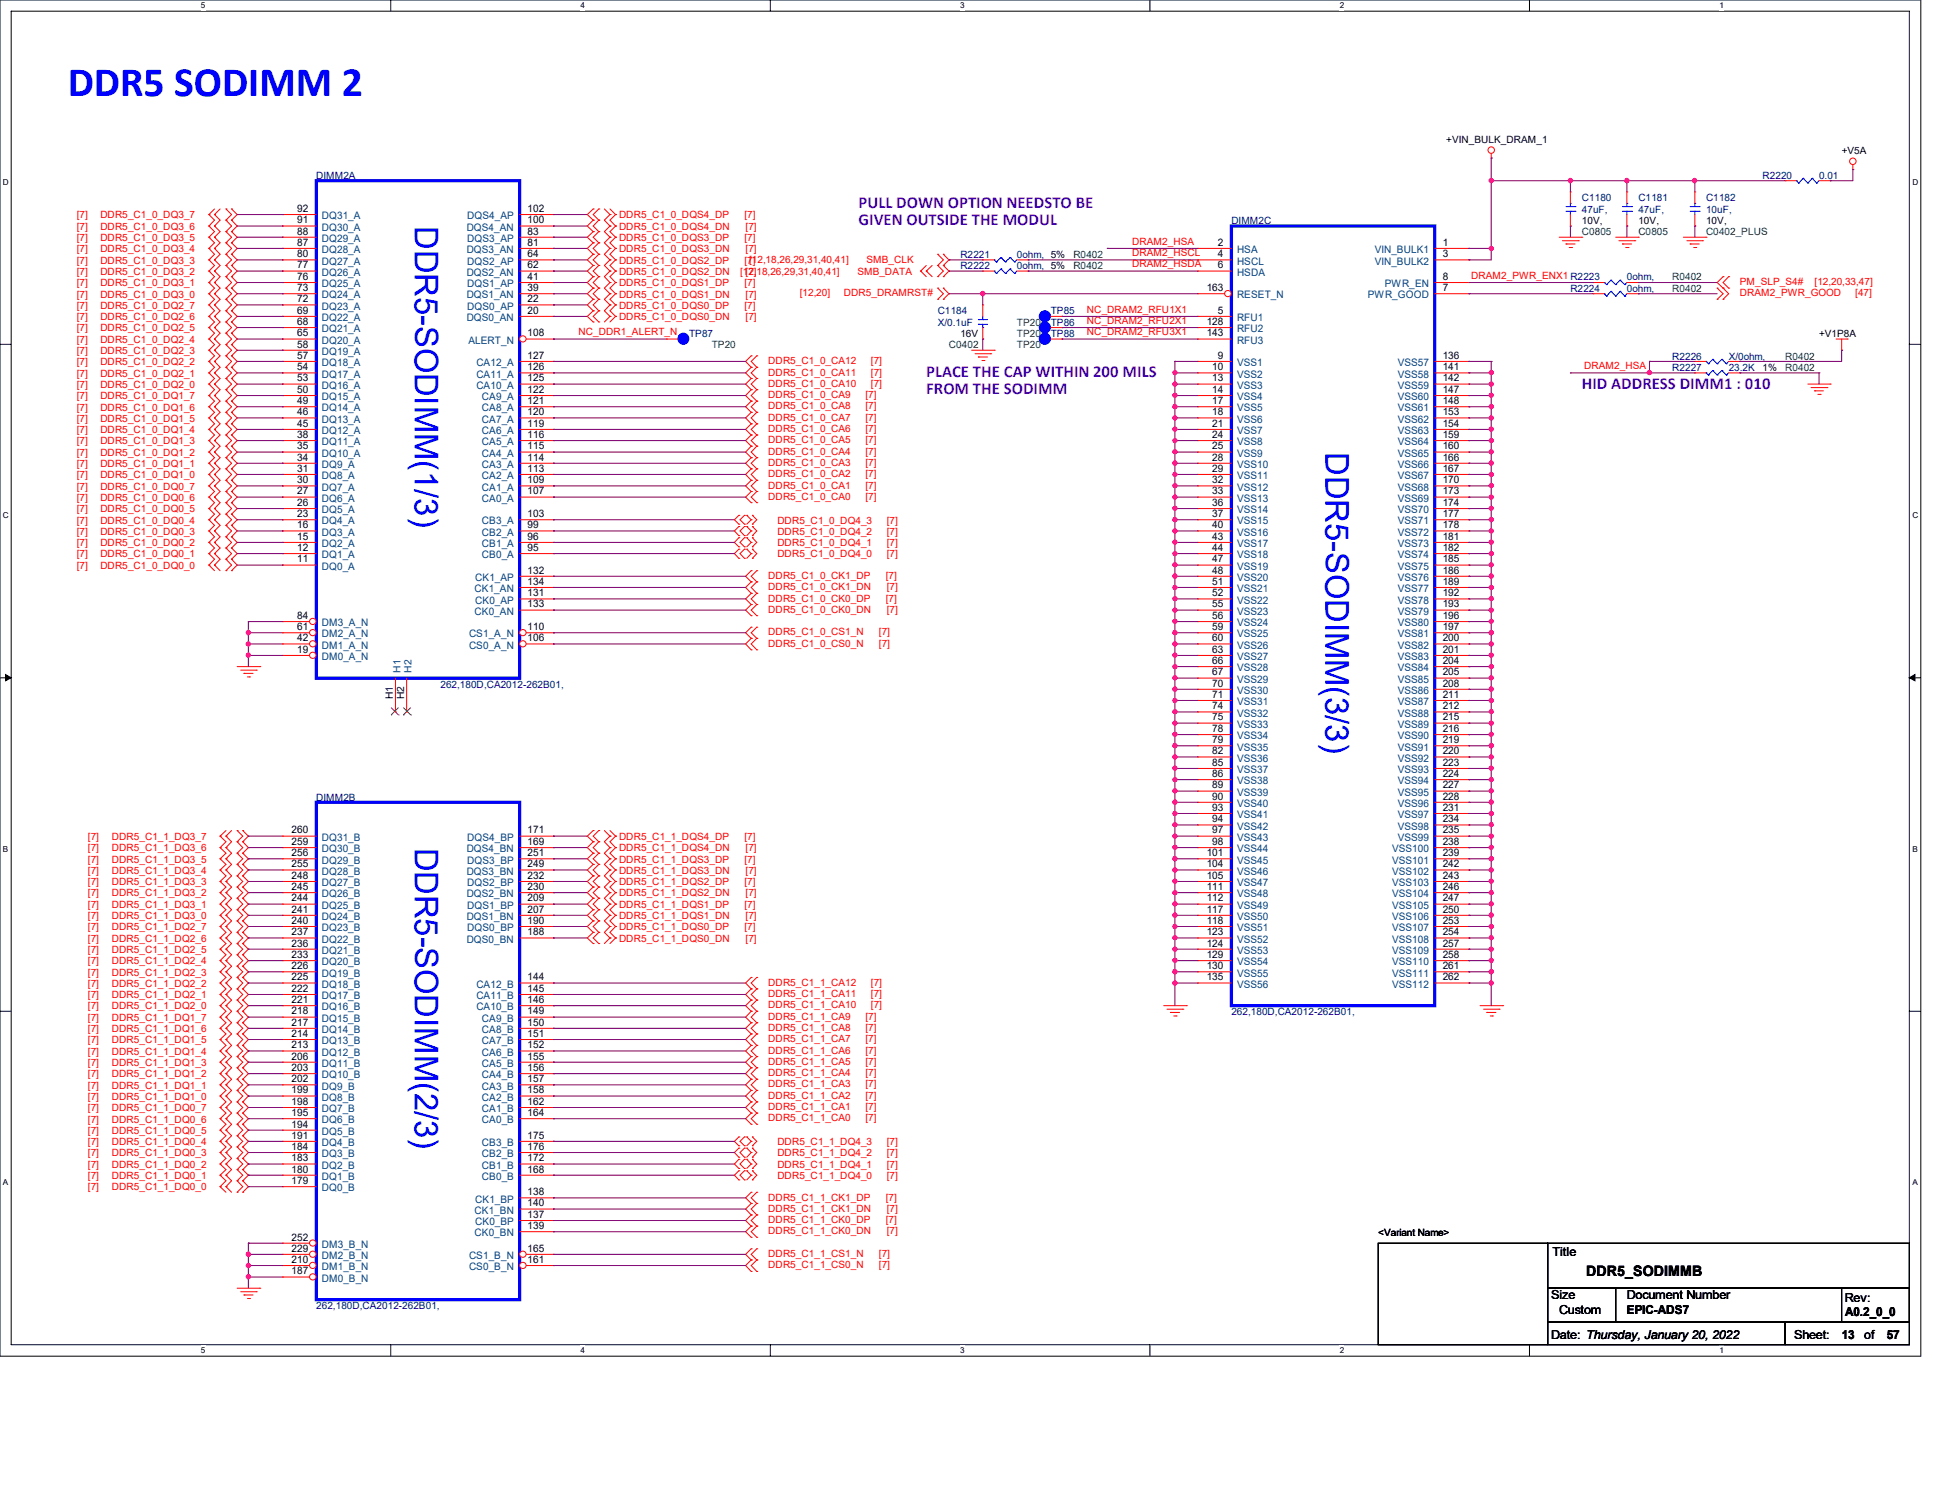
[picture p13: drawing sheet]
<svg xmlns="http://www.w3.org/2000/svg" width="279mm" height="216mm" viewBox="0 0 279 216" stroke-linecap="round" stroke-linejoin="round" font-family="sans-serif">
<defs><g id="words">
<text font-size="6" fill="#00f" x="9.7" y="13.8">DDR5 SODIMM 2</text>
<g font-size="4.7" fill="#00f">
<text x="59.7" y="32.5" transform="rotate(90 59.7 32.5)">DDR5-SODIMM(1/3)</text>
<text x="190.7" y="65" transform="rotate(90 190.7 65)">DDR5-SODIMM(3/3)</text>
<text x="59.7" y="121.9" transform="rotate(90 59.7 121.9)">DDR5-SODIMM(2/3)</text>
</g>
<g font-size="2.4" fill="#8000ff">
<text x="123.5" y="29.9">PULL DOWN OPTION NEEDSTO BE</text>
<text x="123.5" y="32.3">GIVEN OUTSIDE THE MODUL</text>
<text x="133.3" y="54.3">PLACE THE CAP WITHIN 200 MILS</text>
<text x="133.3" y="56.7">FROM THE SODIMM</text>
<text x="227.6" y="55.9">HID ADDRESS DIMM1 : 010</text>
</g>
<text font-size="2.1" x="228.2" y="183.5">DDR5_SODIMMB</text>
<g font-size="1.8">
<text x="223.3" y="180.7">Title</text>
<text x="223.2" y="186.9">Size</text>
<text x="224.3" y="189">Custom</text>
<text x="234" y="186.9">Document Number</text>
<text x="234.1" y="189.1">EPIC-ADS7</text>
<text x="265.4" y="187.2">Rev:</text>
<text x="265.4" y="189.2">A0.2_0_0</text>
<text x="223.2" y="192.6">Date: Thursday, January 20, 2022</text>
<text x="258.1" y="192.6">Sheet:</text>
<text x="265" y="192.7">13</text>
<text x="268.2" y="192.6">of</text>
<text x="271.5" y="192.7">57</text>
</g>
<g font-size="1.5">
<text x="42.8" y="30.5">92</text>
<text x="42.8" y="32.1">91</text>
<text x="42.8" y="33.7">88</text>
<text x="42.8" y="35.3">87</text>
<text x="75.9" y="30.5">102</text>
<text x="75.9" y="32.1">100</text>
<text x="75.9" y="33.7">83</text>
<text x="75.9" y="35.3">81</text>
<text x="175.2" y="35.3">2</text>
<text x="207.6" y="35.3">1</text>
<text x="42.8" y="37">80</text>
<text x="42.8" y="38.6">77</text>
<text x="42.8" y="40.3">76</text>
<text x="42.8" y="41.9">73</text>
<text x="75.9" y="37">64</text>
<text x="75.9" y="38.6">62</text>
<text x="75.9" y="40.3">41</text>
<text x="75.9" y="41.9">39</text>
<text x="173.6" y="41.9">163</text>
<text x="175.2" y="38.6">6</text>
<text x="175.2" y="37">4</text>
<text x="207.6" y="40.3">8</text>
<text x="207.6" y="41.9">7</text>
<text x="207.6" y="37">3</text>
<text x="42.8" y="43.5">72</text>
<text x="42.8" y="45.1">69</text>
<text x="42.8" y="46.7">68</text>
<text x="75.9" y="43.5">22</text>
<text x="75.9" y="45.1">20</text>
<text x="173.6" y="46.7">128</text>
<text x="175.2" y="45.1">5</text>
<text x="42.8" y="48.4">65</text>
<text x="42.8" y="50">58</text>
<text x="42.8" y="51.6">57</text>
<text x="42.8" y="53.3">54</text>
<text x="75.9" y="48.4">108</text>
<text x="75.9" y="51.6">127</text>
<text x="75.9" y="53.3">126</text>
<text x="173.6" y="48.4">143</text>
<text x="174.4" y="53.3">10</text>
<text x="175.2" y="51.6">9</text>
<text x="207.6" y="53.3">141</text>
<text x="207.6" y="51.6">136</text>
<text x="42.8" y="54.9">53</text>
<text x="42.8" y="56.5">50</text>
<text x="42.8" y="58.1">49</text>
<text x="42.8" y="59.7">46</text>
<text x="75.9" y="54.9">125</text>
<text x="75.9" y="56.5">122</text>
<text x="75.9" y="58.1">121</text>
<text x="75.9" y="59.7">120</text>
<text x="174.4" y="59.7">18</text>
<text x="174.4" y="58.1">17</text>
<text x="174.4" y="56.5">14</text>
<text x="174.4" y="54.9">13</text>
<text x="207.6" y="59.7">153</text>
<text x="207.6" y="58.1">148</text>
<text x="207.6" y="56.5">147</text>
<text x="207.6" y="54.9">142</text>
<text x="42.8" y="61.4">45</text>
<text x="42.8" y="63">38</text>
<text x="42.8" y="64.6">35</text>
<text x="75.9" y="61.4">119</text>
<text x="75.9" y="63">116</text>
<text x="75.9" y="64.6">115</text>
<text x="174.4" y="64.6">25</text>
<text x="174.4" y="63">24</text>
<text x="174.4" y="61.4">21</text>
<text x="207.6" y="64.6">160</text>
<text x="207.6" y="63">159</text>
<text x="207.6" y="61.4">154</text>
<text x="42.8" y="66.3">34</text>
<text x="42.8" y="67.9">31</text>
<text x="42.8" y="69.5">30</text>
<text x="42.8" y="71.1">27</text>
<text x="75.9" y="66.3">114</text>
<text x="75.9" y="67.9">113</text>
<text x="75.9" y="69.5">109</text>
<text x="75.9" y="71.1">107</text>
<text x="174.4" y="71.1">33</text>
<text x="174.4" y="69.5">32</text>
<text x="174.4" y="67.9">29</text>
<text x="174.4" y="66.3">28</text>
<text x="207.6" y="71.1">173</text>
<text x="207.6" y="69.5">170</text>
<text x="207.6" y="67.9">167</text>
<text x="207.6" y="66.3">166</text>
<text x="42.8" y="72.8">26</text>
<text x="42.8" y="74.4">23</text>
<text x="42.8" y="76">16</text>
<text x="42.8" y="77.6">15</text>
<text x="75.9" y="74.4">103</text>
<text x="75.9" y="76">99</text>
<text x="75.9" y="77.6">96</text>
<text x="174.4" y="77.6">43</text>
<text x="174.4" y="76">40</text>
<text x="174.4" y="74.4">37</text>
<text x="174.4" y="72.8">36</text>
<text x="207.6" y="77.6">181</text>
<text x="207.6" y="76">178</text>
<text x="207.6" y="74.4">177</text>
<text x="207.6" y="72.8">174</text>
<text x="42.8" y="79.2">12</text>
<text x="42.8" y="80.9">11</text>
<text x="75.9" y="79.2">95</text>
<text x="75.9" y="82.5">132</text>
<text x="174.4" y="82.5">48</text>
<text x="174.4" y="80.9">47</text>
<text x="174.4" y="79.2">44</text>
<text x="207.6" y="82.5">186</text>
<text x="207.6" y="80.9">185</text>
<text x="207.6" y="79.2">182</text>
<text x="42.8" y="89">84</text>
<text x="75.9" y="84.1">134</text>
<text x="75.9" y="85.8">131</text>
<text x="75.9" y="87.4">133</text>
<text x="174.4" y="89">56</text>
<text x="174.4" y="87.4">55</text>
<text x="174.4" y="85.8">52</text>
<text x="174.4" y="84.1">51</text>
<text x="207.6" y="87.4">193</text>
<text x="207.6" y="85.8">192</text>
<text x="207.6" y="84.1">189</text>
<text x="207.6" y="89">196</text>
<text x="42.8" y="90.6">61</text>
<text x="42.8" y="92.2">42</text>
<text x="42.8" y="93.9">19</text>
<text x="75.9" y="90.6">110</text>
<text x="75.9" y="92.2">106</text>
<text x="174.4" y="95.5">66</text>
<text x="174.4" y="93.9">63</text>
<text x="174.4" y="92.2">60</text>
<text x="174.4" y="90.6">59</text>
<text x="207.6" y="95.5">204</text>
<text x="207.6" y="93.9">201</text>
<text x="207.6" y="92.2">200</text>
<text x="207.6" y="90.6">197</text>
<text x="174.4" y="100.4">71</text>
<text x="174.4" y="98.8">70</text>
<text x="174.4" y="97.2">67</text>
<text x="207.6" y="100.4">211</text>
<text x="207.6" y="98.8">208</text>
<text x="207.6" y="97.2">205</text>
<text x="174.4" y="106.9">79</text>
<text x="174.4" y="105.3">78</text>
<text x="174.4" y="103.6">75</text>
<text x="174.4" y="102">74</text>
<text x="207.6" y="102">212</text>
<text x="207.6" y="103.6">215</text>
<text x="207.6" y="105.3">216</text>
<text x="207.6" y="106.9">219</text>
<text x="174.4" y="113.4">89</text>
<text x="174.4" y="110.2">85</text>
<text x="174.4" y="108.5">82</text>
<text x="174.4" y="111.8">86</text>
<text x="207.6" y="108.5">220</text>
<text x="207.6" y="110.2">223</text>
<text x="207.6" y="111.8">224</text>
<text x="207.6" y="113.4">227</text>
<text x="42" y="119.9">260</text>
<text x="75.9" y="119.9">171</text>
<text x="174.4" y="115">90</text>
<text x="174.4" y="116.6">93</text>
<text x="174.4" y="118.3">94</text>
<text x="174.4" y="119.9">97</text>
<text x="207.6" y="115">228</text>
<text x="207.6" y="116.6">231</text>
<text x="207.6" y="118.3">234</text>
<text x="207.6" y="119.9">235</text>
<text x="42" y="121.5">259</text>
<text x="42" y="123.1">256</text>
<text x="42" y="124.8">255</text>
<text x="75.9" y="121.5">169</text>
<text x="75.9" y="123.1">251</text>
<text x="75.9" y="124.8">249</text>
<text x="173.6" y="123.1">101</text>
<text x="173.6" y="124.8">104</text>
<text x="174.4" y="121.5">98</text>
<text x="207.6" y="121.5">238</text>
<text x="207.6" y="123.1">239</text>
<text x="207.6" y="124.8">242</text>
<text x="42" y="126.4">248</text>
<text x="42" y="128">245</text>
<text x="42" y="129.7">244</text>
<text x="42" y="131.3">241</text>
<text x="75.9" y="126.4">232</text>
<text x="75.9" y="128">230</text>
<text x="75.9" y="129.7">209</text>
<text x="75.9" y="131.3">207</text>
<text x="173.6" y="126.4">105</text>
<text x="173.6" y="128">111</text>
<text x="173.6" y="129.7">112</text>
<text x="173.6" y="131.3">117</text>
<text x="207.6" y="126.4">243</text>
<text x="207.6" y="128">246</text>
<text x="207.6" y="129.7">247</text>
<text x="207.6" y="131.3">250</text>
<text x="42" y="132.9">240</text>
<text x="42" y="134.5">237</text>
<text x="42" y="136.1">236</text>
<text x="42" y="137.8">233</text>
<text x="75.9" y="132.9">190</text>
<text x="75.9" y="134.5">188</text>
<text x="173.6" y="132.9">118</text>
<text x="173.6" y="134.5">123</text>
<text x="173.6" y="136.1">124</text>
<text x="173.6" y="137.8">129</text>
<text x="207.6" y="132.9">253</text>
<text x="207.6" y="134.5">254</text>
<text x="207.6" y="136.1">257</text>
<text x="207.6" y="137.8">258</text>
<text x="42" y="139.4">226</text>
<text x="42" y="141">225</text>
<text x="42" y="142.7">222</text>
<text x="75.9" y="141">144</text>
<text x="75.9" y="142.7">145</text>
<text x="173.6" y="141">135</text>
<text x="173.6" y="139.4">130</text>
<text x="207.6" y="139.4">261</text>
<text x="207.6" y="141">262</text>
<text x="42" y="144.3">221</text>
<text x="42" y="145.9">218</text>
<text x="42" y="147.5">217</text>
<text x="42" y="149.1">214</text>
<text x="75.9" y="144.3">146</text>
<text x="75.9" y="145.9">149</text>
<text x="75.9" y="147.5">150</text>
<text x="75.9" y="149.1">151</text>
<text x="42" y="150.8">213</text>
<text x="42" y="152.4">206</text>
<text x="42" y="154.1">203</text>
<text x="42" y="155.7">202</text>
<text x="75.9" y="150.8">152</text>
<text x="75.9" y="152.4">155</text>
<text x="75.9" y="154.1">156</text>
<text x="75.9" y="155.7">157</text>
<text x="42" y="157.3">199</text>
<text x="42" y="158.9">198</text>
<text x="42" y="160.5">195</text>
<text x="75.9" y="157.3">158</text>
<text x="75.9" y="158.9">162</text>
<text x="75.9" y="160.5">164</text>
<text x="42" y="162.2">194</text>
<text x="42" y="163.8">191</text>
<text x="42" y="165.4">184</text>
<text x="42" y="167">183</text>
<text x="75.9" y="163.8">175</text>
<text x="75.9" y="165.4">176</text>
<text x="75.9" y="167">172</text>
<text x="42" y="168.7">180</text>
<text x="42" y="170.3">179</text>
<text x="75.9" y="168.7">168</text>
<text x="75.9" y="171.9">138</text>
<text x="75.9" y="173.5">140</text>
<text x="42" y="178.4">252</text>
<text x="75.9" y="175.2">137</text>
<text x="75.9" y="176.8">139</text>
<text x="42" y="180">229</text>
<text x="42" y="181.7">210</text>
<text x="42" y="183.3">187</text>
<text x="75.9" y="180">165</text>
<text x="75.9" y="181.7">161</text>
</g>
<g font-size="1.5" fill="#004080">
<text x="46.3" y="31.5">DQ31_A</text>
<text x="46.3" y="33.2">DQ30_A</text>
<text x="46.3" y="34.8">DQ29_A</text>
<text x="67.1" y="33.2">DQS4_AN</text>
<text x="67.2" y="31.5">DQS4_AP</text>
<text x="67.2" y="34.8">DQS3_AP</text>
<text x="46.3" y="36.4">DQ28_A</text>
<text x="46.3" y="38.1">DQ27_A</text>
<text x="46.3" y="39.7">DQ26_A</text>
<text x="46.3" y="41.3">DQ25_A</text>
<text x="67.1" y="36.4">DQS3_AN</text>
<text x="67.1" y="39.7">DQS2_AN</text>
<text x="67.2" y="38.1">DQS2_AP</text>
<text x="67.2" y="41.3">DQS1_AP</text>
<text x="178" y="39.7">HSDA</text>
<text x="178" y="38.1">HSCL</text>
<text x="178" y="36.4">HSA</text>
<text x="197.8" y="36.4">VIN_BULK1</text>
<text x="197.8" y="38.1">VIN_BULK2</text>
<text x="199.2" y="41.3">PWR_EN</text>
<text x="46.3" y="42.9">DQ24_A</text>
<text x="46.3" y="44.5">DQ23_A</text>
<text x="46.3" y="46.2">DQ22_A</text>
<text x="46.3" y="47.8">DQ21_A</text>
<text x="67.1" y="42.9">DQS1_AN</text>
<text x="67.1" y="46.2">DQS0_AN</text>
<text x="67.2" y="44.5">DQS0_AP</text>
<text x="178" y="42.9">RESET_N</text>
<text x="178" y="46.2">RFU1</text>
<text x="178" y="47.8">RFU2</text>
<text x="196.8" y="42.9">PWR_GOOD</text>
<text x="46.3" y="49.4">DQ20_A</text>
<text x="46.3" y="51.1">DQ19_A</text>
<text x="46.3" y="52.7">DQ18_A</text>
<text x="67.4" y="49.4">ALERT_N</text>
<text x="68.5" y="52.7">CA12_A</text>
<text x="178" y="52.7">VSS1</text>
<text x="178" y="49.4">RFU3</text>
<text x="201.1" y="52.7">VSS57</text>
<text x="46.3" y="54.3">DQ17_A</text>
<text x="46.3" y="55.9">DQ16_A</text>
<text x="46.3" y="57.6">DQ15_A</text>
<text x="46.3" y="59.2">DQ14_A</text>
<text x="68.5" y="54.3">CA11_A</text>
<text x="68.5" y="55.9">CA10_A</text>
<text x="69.3" y="57.6">CA9_A</text>
<text x="69.3" y="59.2">CA8_A</text>
<text x="178" y="59.2">VSS5</text>
<text x="178" y="57.6">VSS4</text>
<text x="178" y="55.9">VSS3</text>
<text x="178" y="54.3">VSS2</text>
<text x="201.1" y="59.2">VSS61</text>
<text x="201.1" y="57.6">VSS60</text>
<text x="201.1" y="55.9">VSS59</text>
<text x="201.1" y="54.3">VSS58</text>
<text x="46.3" y="60.8">DQ13_A</text>
<text x="46.3" y="62.4">DQ12_A</text>
<text x="46.3" y="64">DQ11_A</text>
<text x="46.3" y="65.7">DQ10_A</text>
<text x="69.3" y="60.8">CA7_A</text>
<text x="69.3" y="62.4">CA6_A</text>
<text x="69.3" y="64">CA5_A</text>
<text x="69.3" y="65.7">CA4_A</text>
<text x="178" y="65.7">VSS9</text>
<text x="178" y="64">VSS8</text>
<text x="178" y="62.4">VSS7</text>
<text x="178" y="60.8">VSS6</text>
<text x="201.1" y="65.7">VSS65</text>
<text x="201.1" y="64">VSS64</text>
<text x="201.1" y="62.4">VSS63</text>
<text x="201.1" y="60.8">VSS62</text>
<text x="46.3" y="67.3">DQ9_A</text>
<text x="46.3" y="68.9">DQ8_A</text>
<text x="46.3" y="70.6">DQ7_A</text>
<text x="69.3" y="67.3">CA3_A</text>
<text x="69.3" y="68.9">CA2_A</text>
<text x="69.3" y="70.6">CA1_A</text>
<text x="178" y="70.6">VSS12</text>
<text x="178" y="68.9">VSS11</text>
<text x="178" y="67.3">VSS10</text>
<text x="201.1" y="70.6">VSS68</text>
<text x="201.1" y="68.9">VSS67</text>
<text x="201.1" y="67.3">VSS66</text>
<text x="46.3" y="72.2">DQ6_A</text>
<text x="46.3" y="73.8">DQ5_A</text>
<text x="46.3" y="75.4">DQ4_A</text>
<text x="46.3" y="77">DQ3_A</text>
<text x="69.3" y="72.2">CA0_A</text>
<text x="69.3" y="75.4">CB3_A</text>
<text x="69.3" y="77">CB2_A</text>
<text x="178" y="77">VSS16</text>
<text x="178" y="75.4">VSS15</text>
<text x="178" y="73.8">VSS14</text>
<text x="178" y="72.2">VSS13</text>
<text x="201.1" y="77">VSS72</text>
<text x="201.1" y="75.4">VSS71</text>
<text x="201.1" y="73.8">VSS70</text>
<text x="201.1" y="72.2">VSS69</text>
<text x="46.3" y="78.7">DQ2_A</text>
<text x="46.3" y="80.3">DQ1_A</text>
<text x="46.3" y="82">DQ0_A</text>
<text x="68.4" y="83.6">CK1_AP</text>
<text x="69.3" y="78.7">CB1_A</text>
<text x="69.3" y="80.3">CB0_A</text>
<text x="178" y="83.6">VSS20</text>
<text x="178" y="82">VSS19</text>
<text x="178" y="80.3">VSS18</text>
<text x="178" y="78.7">VSS17</text>
<text x="201.1" y="83.6">VSS76</text>
<text x="201.1" y="82">VSS75</text>
<text x="201.1" y="78.7">VSS73</text>
<text x="201.1" y="80.3">VSS74</text>
<text x="68.3" y="85.2">CK1_AN</text>
<text x="68.3" y="88.4">CK0_AN</text>
<text x="68.4" y="86.8">CK0_AP</text>
<text x="178" y="88.4">VSS23</text>
<text x="178" y="86.8">VSS22</text>
<text x="178" y="85.2">VSS21</text>
<text x="201.1" y="88.4">VSS79</text>
<text x="201.1" y="86.8">VSS78</text>
<text x="201.1" y="85.2">VSS77</text>
<text x="46.3" y="90.1">DM3_A_N</text>
<text x="46.3" y="91.7">DM2_A_N</text>
<text x="46.3" y="93.3">DM1_A_N</text>
<text x="46.3" y="95">DM0_A_N</text>
<text x="67.5" y="91.7">CS1_A_N</text>
<text x="67.5" y="93.3">CS0_A_N</text>
<text x="178" y="95">VSS27</text>
<text x="178" y="93.3">VSS26</text>
<text x="178" y="91.7">VSS25</text>
<text x="178" y="90.1">VSS24</text>
<text x="201.1" y="95">VSS83</text>
<text x="201.1" y="93.3">VSS82</text>
<text x="201.1" y="91.7">VSS81</text>
<text x="201.1" y="90.1">VSS80</text>
<text x="178" y="101.4">VSS31</text>
<text x="178" y="99.8">VSS30</text>
<text x="178" y="98.2">VSS29</text>
<text x="178" y="96.6">VSS28</text>
<text x="201.1" y="101.4">VSS87</text>
<text x="201.1" y="99.8">VSS86</text>
<text x="201.1" y="98.2">VSS85</text>
<text x="201.1" y="96.6">VSS84</text>
<text x="178" y="108">VSS35</text>
<text x="178" y="106.3">VSS34</text>
<text x="178" y="104.7">VSS33</text>
<text x="178" y="103.1">VSS32</text>
<text x="201.1" y="103.1">VSS88</text>
<text x="201.1" y="104.7">VSS89</text>
<text x="201.1" y="106.3">VSS90</text>
<text x="201.1" y="108">VSS91</text>
<text x="178" y="111.2">VSS37</text>
<text x="178" y="109.6">VSS36</text>
<text x="178" y="112.8">VSS38</text>
<text x="201.1" y="109.6">VSS92</text>
<text x="201.1" y="111.2">VSS93</text>
<text x="201.1" y="112.8">VSS94</text>
<text x="178" y="116.1">VSS40</text>
<text x="178" y="117.7">VSS41</text>
<text x="178" y="119.3">VSS42</text>
<text x="178" y="114.5">VSS39</text>
<text x="201.1" y="114.5">VSS95</text>
<text x="201.1" y="116.1">VSS96</text>
<text x="201.1" y="117.7">VSS97</text>
<text x="201.1" y="119.3">VSS98</text>
<text x="46.3" y="120.9">DQ31_B</text>
<text x="46.3" y="122.6">DQ30_B</text>
<text x="46.3" y="124.2">DQ29_B</text>
<text x="46.3" y="125.8">DQ28_B</text>
<text x="67.1" y="122.6">DQS4_BN</text>
<text x="67.1" y="125.8">DQS3_BN</text>
<text x="67.2" y="120.9">DQS4_BP</text>
<text x="67.2" y="124.2">DQS3_BP</text>
<text x="178" y="120.9">VSS43</text>
<text x="178" y="122.6">VSS44</text>
<text x="178" y="124.2">VSS45</text>
<text x="178" y="125.8">VSS46</text>
<text x="200.3" y="122.6">VSS100</text>
<text x="200.3" y="124.2">VSS101</text>
<text x="200.3" y="125.8">VSS102</text>
<text x="201.1" y="120.9">VSS99</text>
<text x="46.3" y="127.5">DQ27_B</text>
<text x="46.3" y="129.1">DQ26_B</text>
<text x="46.3" y="130.7">DQ25_B</text>
<text x="67.1" y="129.1">DQS2_BN</text>
<text x="67.2" y="127.5">DQS2_BP</text>
<text x="67.2" y="130.7">DQS1_BP</text>
<text x="178" y="127.5">VSS47</text>
<text x="178" y="129.1">VSS48</text>
<text x="178" y="130.7">VSS49</text>
<text x="200.3" y="127.5">VSS103</text>
<text x="200.3" y="129.1">VSS104</text>
<text x="200.3" y="130.7">VSS105</text>
<text x="46.3" y="132.3">DQ24_B</text>
<text x="46.3" y="133.9">DQ23_B</text>
<text x="46.3" y="135.6">DQ22_B</text>
<text x="46.3" y="137.2">DQ21_B</text>
<text x="67.1" y="132.3">DQS1_BN</text>
<text x="67.1" y="135.6">DQS0_BN</text>
<text x="67.2" y="133.9">DQS0_BP</text>
<text x="178" y="132.3">VSS50</text>
<text x="178" y="133.9">VSS51</text>
<text x="178" y="135.6">VSS52</text>
<text x="178" y="137.2">VSS53</text>
<text x="200.3" y="132.3">VSS106</text>
<text x="200.3" y="133.9">VSS107</text>
<text x="200.3" y="135.6">VSS108</text>
<text x="200.3" y="137.2">VSS109</text>
<text x="46.3" y="138.9">DQ20_B</text>
<text x="46.3" y="140.5">DQ19_B</text>
<text x="46.3" y="142.1">DQ18_B</text>
<text x="46.3" y="143.7">DQ17_B</text>
<text x="68.5" y="142.1">CA12_B</text>
<text x="68.5" y="143.7">CA11_B</text>
<text x="178" y="142.1">VSS56</text>
<text x="178" y="140.5">VSS55</text>
<text x="178" y="138.9">VSS54</text>
<text x="200.3" y="138.9">VSS110</text>
<text x="200.3" y="140.5">VSS111</text>
<text x="200.3" y="142.1">VSS112</text>
<text x="46.3" y="145.3">DQ16_B</text>
<text x="46.3" y="147">DQ15_B</text>
<text x="46.3" y="148.6">DQ14_B</text>
<text x="68.5" y="145.3">CA10_B</text>
<text x="69.3" y="147">CA9_B</text>
<text x="69.3" y="148.6">CA8_B</text>
<text x="46.3" y="150.2">DQ13_B</text>
<text x="46.3" y="151.8">DQ12_B</text>
<text x="46.3" y="153.5">DQ11_B</text>
<text x="46.3" y="155.1">DQ10_B</text>
<text x="69.3" y="150.2">CA7_B</text>
<text x="69.3" y="151.8">CA6_B</text>
<text x="69.3" y="153.5">CA5_B</text>
<text x="69.3" y="155.1">CA4_B</text>
<text x="46.3" y="156.7">DQ9_B</text>
<text x="46.3" y="158.3">DQ8_B</text>
<text x="46.3" y="160">DQ7_B</text>
<text x="46.3" y="161.6">DQ6_B</text>
<text x="69.3" y="156.7">CA3_B</text>
<text x="69.3" y="158.3">CA2_B</text>
<text x="69.3" y="160">CA1_B</text>
<text x="69.3" y="161.6">CA0_B</text>
<text x="46.3" y="163.2">DQ5_B</text>
<text x="46.3" y="164.8">DQ4_B</text>
<text x="46.3" y="166.5">DQ3_B</text>
<text x="69.3" y="164.8">CB3_B</text>
<text x="69.3" y="166.5">CB2_B</text>
<text x="46.3" y="168.1">DQ2_B</text>
<text x="46.3" y="169.7">DQ1_B</text>
<text x="46.3" y="171.4">DQ0_B</text>
<text x="68.4" y="173">CK1_BP</text>
<text x="69.3" y="168.1">CB1_B</text>
<text x="69.3" y="169.7">CB0_B</text>
<text x="46.3" y="179.5">DM3_B_N</text>
<text x="68.3" y="174.6">CK1_BN</text>
<text x="68.3" y="177.8">CK0_BN</text>
<text x="68.4" y="176.2">CK0_BP</text>
<text x="46.3" y="181.1">DM2_B_N</text>
<text x="46.3" y="182.7">DM1_B_N</text>
<text x="46.3" y="184.4">DM0_B_N</text>
<text x="67.5" y="181.1">CS1_B_N</text>
<text x="67.5" y="182.7">CS0_B_N</text>
</g>
<g font-size="1.4">
<text x="208.1" y="20.5">+VIN_BULK_DRAM_1</text>
<text x="265" y="22.1">+V5A</text>
<text x="227.6" y="32.2">10V,</text>
<text x="235.7" y="32.2">10V,</text>
<text x="245.5" y="32.2">10V,</text>
<text x="138.2" y="48.5">16V</text>
<text x="253.6" y="53.3">1%</text>
<text x="261.7" y="48.5">+V1P8A</text>
<text x="56.5" y="100.5" transform="rotate(-90 56.5 100.5)">H1</text>
<text x="58.1" y="100.5" transform="rotate(-90 58.1 100.5)">H2</text>
<text x="198.3" y="177.7">&lt;Variant Name&gt;</text>
</g>
<g font-size="1.4" fill="#000080">
<text x="45.5" y="25.7">DIMM2A</text>
<text x="227.6" y="29">C1180</text>
<text x="235.7" y="29">C1181</text>
<text x="245.5" y="29">C1182</text>
<text x="253.6" y="25.7">R2220</text>
<text x="261.7" y="25.7">0.01</text>
<text x="177.2" y="32.2">DIMM2C</text>
<text x="227.6" y="30.6">47uF,</text>
<text x="235.7" y="30.6">47uF,</text>
<text x="245.5" y="30.6">10uF,</text>
<text x="138.2" y="38.7">R2222</text>
<text x="138.2" y="37.1">R2221</text>
<text x="146.3" y="38.7">0ohm, 5%</text>
<text x="146.3" y="37.1">0ohm, 5%</text>
<text x="225.9" y="42">R2224</text>
<text x="234.1" y="42">0ohm,</text>
<text x="234.1" y="40.3">0ohm,</text>
<text x="134.9" y="45.2">C1184</text>
<text x="134.9" y="46.9">X/0.1uF</text>
<text x="151.2" y="46.9">TP86</text>
<text x="151.2" y="45.2">TP85</text>
<text x="99.1" y="48.5">TP87</text>
<text x="151.2" y="48.5">TP88</text>
<text x="240.6" y="53.3">R2227</text>
<text x="240.6" y="51.7">R2226</text>
<text x="248.7" y="53.3">23.2K</text>
<text x="248.7" y="51.7">X/0ohm,</text>
<text x="63.4" y="98.9">262,180D,CA2012-262B01,</text>
<text x="45.5" y="115.1">DIMM2B</text>
<text x="177.2" y="146">262,180D,CA2012-262B01,</text>
<text x="45.5" y="188.3">262,180D,CA2012-262B01,</text>
</g>
<g font-size="1.4" fill="#f00">
<text x="11" y="31.4">[7]</text>
<text x="11" y="33">[7]</text>
<text x="11" y="34.7">[7]</text>
<text x="14.4" y="31.4">DDR5_C1_0_DQ3_7</text>
<text x="14.4" y="33">DDR5_C1_0_DQ3_6</text>
<text x="14.4" y="34.7">DDR5_C1_0_DQ3_5</text>
<text x="89.1" y="31.4">DDR5_C1_0_DQS4_DP</text>
<text x="89.1" y="33">DDR5_C1_0_DQS4_DN</text>
<text x="89.1" y="34.7">DDR5_C1_0_DQS3_DP</text>
<text x="107.1" y="31.4">[7]</text>
<text x="107.1" y="34.7">[7]</text>
<text x="107.3" y="33">[7]</text>
<text x="162.9" y="35.2">DRAM2_HSA</text>
<text x="11" y="36.3">[7]</text>
<text x="11" y="37.9">[7]</text>
<text x="11" y="39.5">[7]</text>
<text x="11" y="41.1">[7]</text>
<text x="14.4" y="36.3">DDR5_C1_0_DQ3_4</text>
<text x="14.4" y="37.9">DDR5_C1_0_DQ3_3</text>
<text x="14.4" y="39.5">DDR5_C1_0_DQ3_2</text>
<text x="14.4" y="41.1">DDR5_C1_0_DQ3_1</text>
<text x="89.1" y="36.3">DDR5_C1_0_DQS3_DN</text>
<text x="89.1" y="37.9">DDR5_C1_0_DQS2_DP</text>
<text x="89.1" y="39.5">DDR5_C1_0_DQS2_DN</text>
<text x="89.1" y="41.1">DDR5_C1_0_DQS1_DP</text>
<text x="106.5" y="39.5">[12,18,26,29,31,40,41]</text>
<text x="107.1" y="37.9">[7]</text>
<text x="107.1" y="41.1">[7]</text>
<text x="107.3" y="36.3">[7]</text>
<text x="107.3" y="39.5">[7]</text>
<text x="107.8" y="37.8">[12,18,26,29,31,40,41]</text>
<text x="123.4" y="39.5">SMB_DATA</text>
<text x="124.7" y="37.8">SMB_CLK</text>
<text x="162.9" y="36.8">DRAM2_HSCL</text>
<text x="162.9" y="38.4">DRAM2_HSDA</text>
<text x="211.7" y="40.1">DRAM2_PWR_ENX1 R2223</text>
<text x="250.3" y="41">PM_SLP_S4#</text>
<text x="261.1" y="41">[12,20,33,47]</text>
<text x="11" y="42.8">[7]</text>
<text x="11" y="44.4">[7]</text>
<text x="11" y="46.1">[7]</text>
<text x="11" y="47.7">[7]</text>
<text x="14.4" y="42.8">DDR5_C1_0_DQ3_0</text>
<text x="14.4" y="44.4">DDR5_C1_0_DQ2_7</text>
<text x="14.4" y="46.1">DDR5_C1_0_DQ2_6</text>
<text x="14.4" y="47.7">DDR5_C1_0_DQ2_5</text>
<text x="89.1" y="42.8">DDR5_C1_0_DQS1_DN</text>
<text x="89.1" y="44.4">DDR5_C1_0_DQS0_DP</text>
<text x="89.1" y="46.1">DDR5_C1_0_DQS0_DN</text>
<text x="107.1" y="44.4">[7]</text>
<text x="107.3" y="42.8">[7]</text>
<text x="107.3" y="46.1">[7]</text>
<text x="115.1" y="42.6">[12,20]</text>
<text x="121.4" y="42.6">DDR5_DRAMRST#</text>
<text x="156.4" y="45">NC_DRAM2_RFU1X1</text>
<text x="156.4" y="46.6">NC_DRAM2_RFU2X1</text>
<text x="250.3" y="42.6">DRAM2_PWR_GOOD</text>
<text x="266.9" y="42.6">[47]</text>
<text x="11" y="49.3">[7]</text>
<text x="11" y="50.9">[7]</text>
<text x="11" y="52.5">[7]</text>
<text x="14.4" y="49.3">DDR5_C1_0_DQ2_4</text>
<text x="14.4" y="50.9">DDR5_C1_0_DQ2_3</text>
<text x="14.4" y="52.5">DDR5_C1_0_DQ2_2</text>
<text x="83.2" y="48.2">NC_DDR1_ALERT_N</text>
<text x="110.5" y="52.4">DDR5_C1_0_CA12</text>
<text x="125.3" y="52.4">[7]</text>
<text x="156.4" y="48.2">NC_DRAM2_RFU3X1</text>
<text x="227.9" y="53.1">DRAM2_HSA</text>
<text x="11" y="54.2">[7]</text>
<text x="11" y="55.8">[7]</text>
<text x="11" y="57.4">[7]</text>
<text x="11" y="59.1">[7]</text>
<text x="14.4" y="54.2">DDR5_C1_0_DQ2_1</text>
<text x="14.4" y="55.8">DDR5_C1_0_DQ2_0</text>
<text x="14.4" y="57.4">DDR5_C1_0_DQ1_7</text>
<text x="14.4" y="59.1">DDR5_C1_0_DQ1_6</text>
<text x="110.5" y="54">DDR5_C1_0_CA11</text>
<text x="110.5" y="55.6">DDR5_C1_0_CA10</text>
<text x="110.5" y="57.3">DDR5_C1_0_CA9</text>
<text x="110.5" y="58.9">DDR5_C1_0_CA8</text>
<text x="124.5" y="57.3">[7]</text>
<text x="124.5" y="58.9">[7]</text>
<text x="125.3" y="54">[7]</text>
<text x="125.3" y="55.6">[7]</text>
<text x="11" y="60.7">[7]</text>
<text x="11" y="62.3">[7]</text>
<text x="11" y="63.9">[7]</text>
<text x="11" y="65.5">[7]</text>
<text x="14.4" y="60.7">DDR5_C1_0_DQ1_5</text>
<text x="14.4" y="62.3">DDR5_C1_0_DQ1_4</text>
<text x="14.4" y="63.9">DDR5_C1_0_DQ1_3</text>
<text x="14.4" y="65.5">DDR5_C1_0_DQ1_2</text>
<text x="110.5" y="60.5">DDR5_C1_0_CA7</text>
<text x="110.5" y="62.1">DDR5_C1_0_CA6</text>
<text x="110.5" y="63.8">DDR5_C1_0_CA5</text>
<text x="110.5" y="65.4">DDR5_C1_0_CA4</text>
<text x="124.5" y="60.5">[7]</text>
<text x="124.5" y="62.1">[7]</text>
<text x="124.5" y="63.8">[7]</text>
<text x="124.5" y="65.4">[7]</text>
<text x="11" y="67.2">[7]</text>
<text x="11" y="68.8">[7]</text>
<text x="11" y="70.4">[7]</text>
<text x="14.4" y="67.2">DDR5_C1_0_DQ1_1</text>
<text x="14.4" y="68.8">DDR5_C1_0_DQ1_0</text>
<text x="14.4" y="70.4">DDR5_C1_0_DQ0_7</text>
<text x="110.5" y="67">DDR5_C1_0_CA3</text>
<text x="110.5" y="68.6">DDR5_C1_0_CA2</text>
<text x="110.5" y="70.3">DDR5_C1_0_CA1</text>
<text x="110.5" y="71.9">DDR5_C1_0_CA0</text>
<text x="124.5" y="67">[7]</text>
<text x="124.5" y="68.6">[7]</text>
<text x="124.5" y="70.3">[7]</text>
<text x="124.5" y="71.9">[7]</text>
<text x="11" y="72.1">[7]</text>
<text x="11" y="73.7">[7]</text>
<text x="11" y="75.3">[7]</text>
<text x="11" y="76.9">[7]</text>
<text x="14.4" y="72.1">DDR5_C1_0_DQ0_6</text>
<text x="14.4" y="73.7">DDR5_C1_0_DQ0_5</text>
<text x="14.4" y="75.3">DDR5_C1_0_DQ0_4</text>
<text x="14.4" y="76.9">DDR5_C1_0_DQ0_3</text>
<text x="111.8" y="75.3">DDR5_C1_0_DQ4_3</text>
<text x="111.8" y="76.9">DDR5_C1_0_DQ4_2</text>
<text x="127.6" y="75.3">[7]</text>
<text x="127.6" y="76.9">[7]</text>
<text x="11" y="78.6">[7]</text>
<text x="11" y="80.2">[7]</text>
<text x="11" y="81.8">[7]</text>
<text x="14.4" y="78.6">DDR5_C1_0_DQ0_2</text>
<text x="14.4" y="80.2">DDR5_C1_0_DQ0_1</text>
<text x="14.4" y="81.8">DDR5_C1_0_DQ0_0</text>
<text x="110.5" y="83.3">DDR5_C1_0_CK1_DP</text>
<text x="111.8" y="78.6">DDR5_C1_0_DQ4_1</text>
<text x="111.8" y="80.2">DDR5_C1_0_DQ4_0</text>
<text x="127.4" y="83.3">[7]</text>
<text x="127.6" y="78.6">[7]</text>
<text x="127.6" y="80.2">[7]</text>
<text x="110.5" y="84.9">DDR5_C1_0_CK1_DN</text>
<text x="110.5" y="86.5">DDR5_C1_0_CK0_DP</text>
<text x="110.5" y="88.1">DDR5_C1_0_CK0_DN</text>
<text x="127.4" y="86.5">[7]</text>
<text x="127.6" y="84.9">[7]</text>
<text x="127.6" y="88.1">[7]</text>
<text x="110.5" y="91.4">DDR5_C1_0_CS1_N</text>
<text x="110.5" y="93">DDR5_C1_0_CS0_N</text>
<text x="126.5" y="91.4">[7]</text>
<text x="126.5" y="93">[7]</text>
<text x="12.7" y="120.8">[7]</text>
<text x="12.7" y="122.4">[7]</text>
<text x="12.7" y="124.1">[7]</text>
<text x="12.7" y="125.7">[7]</text>
<text x="16.1" y="120.8">DDR5_C1_1_DQ3_7</text>
<text x="16.1" y="122.4">DDR5_C1_1_DQ3_6</text>
<text x="16.1" y="124.1">DDR5_C1_1_DQ3_5</text>
<text x="16.1" y="125.7">DDR5_C1_1_DQ3_4</text>
<text x="89.1" y="120.8">DDR5_C1_1_DQS4_DP</text>
<text x="89.1" y="122.4">DDR5_C1_1_DQS4_DN</text>
<text x="89.1" y="124.1">DDR5_C1_1_DQS3_DP</text>
<text x="89.1" y="125.7">DDR5_C1_1_DQS3_DN</text>
<text x="107.1" y="120.8">[7]</text>
<text x="107.1" y="124.1">[7]</text>
<text x="107.3" y="122.4">[7]</text>
<text x="107.3" y="125.7">[7]</text>
<text x="12.7" y="127.3">[7]</text>
<text x="12.7" y="128.9">[7]</text>
<text x="12.7" y="130.6">[7]</text>
<text x="16.1" y="127.3">DDR5_C1_1_DQ3_3</text>
<text x="16.1" y="128.9">DDR5_C1_1_DQ3_2</text>
<text x="16.1" y="130.6">DDR5_C1_1_DQ3_1</text>
<text x="89.1" y="127.3">DDR5_C1_1_DQS2_DP</text>
<text x="89.1" y="128.9">DDR5_C1_1_DQS2_DN</text>
<text x="89.1" y="130.6">DDR5_C1_1_DQS1_DP</text>
<text x="107.1" y="127.3">[7]</text>
<text x="107.1" y="130.6">[7]</text>
<text x="107.3" y="128.9">[7]</text>
<text x="12.7" y="132.2">[7]</text>
<text x="12.7" y="133.8">[7]</text>
<text x="12.7" y="135.5">[7]</text>
<text x="12.7" y="137.1">[7]</text>
<text x="16.1" y="132.2">DDR5_C1_1_DQ3_0</text>
<text x="16.1" y="133.8">DDR5_C1_1_DQ2_7</text>
<text x="16.1" y="135.5">DDR5_C1_1_DQ2_6</text>
<text x="16.1" y="137.1">DDR5_C1_1_DQ2_5</text>
<text x="89.1" y="132.2">DDR5_C1_1_DQS1_DN</text>
<text x="89.1" y="133.8">DDR5_C1_1_DQS0_DP</text>
<text x="89.1" y="135.5">DDR5_C1_1_DQS0_DN</text>
<text x="107.1" y="133.8">[7]</text>
<text x="107.3" y="132.2">[7]</text>
<text x="107.3" y="135.5">[7]</text>
<text x="12.7" y="138.7">[7]</text>
<text x="12.7" y="140.3">[7]</text>
<text x="12.7" y="141.9">[7]</text>
<text x="12.7" y="143.6">[7]</text>
<text x="16.1" y="138.7">DDR5_C1_1_DQ2_4</text>
<text x="16.1" y="140.3">DDR5_C1_1_DQ2_3</text>
<text x="16.1" y="141.9">DDR5_C1_1_DQ2_2</text>
<text x="16.1" y="143.6">DDR5_C1_1_DQ2_1</text>
<text x="110.5" y="141.8">DDR5_C1_1_CA12</text>
<text x="110.5" y="143.4">DDR5_C1_1_CA11</text>
<text x="125.3" y="141.8">[7]</text>
<text x="125.3" y="143.4">[7]</text>
<text x="12.7" y="145.2">[7]</text>
<text x="12.7" y="146.8">[7]</text>
<text x="12.7" y="148.5">[7]</text>
<text x="16.1" y="145.2">DDR5_C1_1_DQ2_0</text>
<text x="16.1" y="146.8">DDR5_C1_1_DQ1_7</text>
<text x="16.1" y="148.5">DDR5_C1_1_DQ1_6</text>
<text x="110.5" y="145">DDR5_C1_1_CA10</text>
<text x="110.5" y="146.7">DDR5_C1_1_CA9</text>
<text x="110.5" y="148.3">DDR5_C1_1_CA8</text>
<text x="110.5" y="149.9">DDR5_C1_1_CA7</text>
<text x="124.5" y="146.7">[7]</text>
<text x="124.5" y="148.3">[7]</text>
<text x="124.5" y="149.9">[7]</text>
<text x="125.3" y="145">[7]</text>
<text x="12.7" y="150.1">[7]</text>
<text x="12.7" y="151.7">[7]</text>
<text x="12.7" y="153.3">[7]</text>
<text x="12.7" y="154.9">[7]</text>
<text x="16.1" y="150.1">DDR5_C1_1_DQ1_5</text>
<text x="16.1" y="151.7">DDR5_C1_1_DQ1_4</text>
<text x="16.1" y="153.3">DDR5_C1_1_DQ1_3</text>
<text x="16.1" y="154.9">DDR5_C1_1_DQ1_2</text>
<text x="110.5" y="151.6">DDR5_C1_1_CA6</text>
<text x="110.5" y="153.2">DDR5_C1_1_CA5</text>
<text x="110.5" y="154.8">DDR5_C1_1_CA4</text>
<text x="124.5" y="151.6">[7]</text>
<text x="124.5" y="153.2">[7]</text>
<text x="124.5" y="154.8">[7]</text>
<text x="12.7" y="156.6">[7]</text>
<text x="12.7" y="158.2">[7]</text>
<text x="12.7" y="159.9">[7]</text>
<text x="12.7" y="161.5">[7]</text>
<text x="16.1" y="156.6">DDR5_C1_1_DQ1_1</text>
<text x="16.1" y="158.2">DDR5_C1_1_DQ1_0</text>
<text x="16.1" y="159.9">DDR5_C1_1_DQ0_7</text>
<text x="16.1" y="161.5">DDR5_C1_1_DQ0_6</text>
<text x="110.5" y="156.4">DDR5_C1_1_CA3</text>
<text x="110.5" y="158">DDR5_C1_1_CA2</text>
<text x="110.5" y="159.7">DDR5_C1_1_CA1</text>
<text x="110.5" y="161.3">DDR5_C1_1_CA0</text>
<text x="124.5" y="156.4">[7]</text>
<text x="124.5" y="158">[7]</text>
<text x="124.5" y="159.7">[7]</text>
<text x="124.5" y="161.3">[7]</text>
<text x="12.7" y="163.1">[7]</text>
<text x="12.7" y="164.7">[7]</text>
<text x="12.7" y="166.3">[7]</text>
<text x="12.7" y="168">[7]</text>
<text x="16.1" y="163.1">DDR5_C1_1_DQ0_5</text>
<text x="16.1" y="164.7">DDR5_C1_1_DQ0_4</text>
<text x="16.1" y="166.3">DDR5_C1_1_DQ0_3</text>
<text x="16.1" y="168">DDR5_C1_1_DQ0_2</text>
<text x="111.8" y="164.7">DDR5_C1_1_DQ4_3</text>
<text x="111.8" y="166.3">DDR5_C1_1_DQ4_2</text>
<text x="111.8" y="168">DDR5_C1_1_DQ4_1</text>
<text x="127.6" y="164.7">[7]</text>
<text x="127.6" y="166.3">[7]</text>
<text x="127.6" y="168">[7]</text>
<text x="12.7" y="169.6">[7]</text>
<text x="12.7" y="171.2">[7]</text>
<text x="16.1" y="169.6">DDR5_C1_1_DQ0_1</text>
<text x="16.1" y="171.2">DDR5_C1_1_DQ0_0</text>
<text x="110.5" y="172.7">DDR5_C1_1_CK1_DP</text>
<text x="111.8" y="169.6">DDR5_C1_1_DQ4_0</text>
<text x="127.4" y="172.7">[7]</text>
<text x="127.6" y="169.6">[7]</text>
<text x="110.5" y="174.3">DDR5_C1_1_CK1_DN</text>
<text x="110.5" y="175.9">DDR5_C1_1_CK0_DP</text>
<text x="110.5" y="177.5">DDR5_C1_1_CK0_DN</text>
<text x="127.4" y="175.9">[7]</text>
<text x="127.6" y="174.3">[7]</text>
<text x="127.6" y="177.5">[7]</text>
<text x="110.5" y="180.8">DDR5_C1_1_CS1_N</text>
<text x="110.5" y="182.4">DDR5_C1_1_CS0_N</text>
<text x="126.5" y="180.8">[7]</text>
<text x="126.5" y="182.4">[7]</text>
</g>
<g font-size="1.4" fill="#008000">
<text x="227.6" y="33.9">C0805</text>
<text x="235.7" y="33.9">C0805</text>
<text x="245.5" y="33.9">C0402_PLUS</text>
<text x="154.4" y="38.7">R0402</text>
<text x="154.4" y="37.1">R0402</text>
<text x="240.6" y="42">R0402</text>
<text x="240.6" y="40.3">R0402</text>
<text x="146.3" y="46.9">TP20</text>
<text x="102.4" y="50.1">TP20</text>
<text x="136.5" y="50.1">C0402</text>
<text x="146.3" y="48.5">TP20</text>
<text x="146.3" y="50.1">TP20</text>
<text x="256.8" y="53.3">R0402</text>
<text x="256.8" y="51.7">R0402</text>
</g>
<g font-size="1.4" fill="#004080">
<text x="57.6" y="96.7" transform="rotate(-90 57.6 96.7)">H1</text>
<text x="59.2" y="96.7" transform="rotate(-90 59.2 96.7)">H2</text>
</g>
<g font-size="1.2">
<text x="28.9" y="1.2">5</text>
<text x="83.5" y="1.2">4</text>
<text x="138.1" y="1.2">3</text>
<text x="192.8" y="1.2">2</text>
<text x="247.4" y="1.2">1</text>
<text x=".4" y="26.6">D</text>
<text x="275.2" y="26.6">D</text>
<text x=".4" y="74.5">C</text>
<text x="275.2" y="74.5">C</text>
<text x=".4" y="122.5">B</text>
<text x="275.2" y="122.5">B</text>
<text x=".4" y="170.5">A</text>
<text x="275.2" y="170.5">A</text>
<text x="28.9" y="194.6">5</text>
<text x="83.5" y="194.6">4</text>
<text x="138.1" y="194.6">3</text>
<text x="192.8" y="194.6">2</text>
<text x="247.4" y="194.6">1</text>
</g>
</g></defs>
<path d="M0 0h276.4v195.1h-276.4zM1.6 1.6h273.1v191.8h-273.1z" fill="none" stroke="#000" stroke-width=".14"/>
<g fill="#fff">
<path d="M28.9 .2h.6v1.3h-.6z"/>
<path d="M28.9 193.6h.6v1.3h-.6z"/>
</g>
<path d="M56.2 0v1.6M56.2 193.4v1.6" fill="none" stroke="#000" stroke-width=".14"/>
<g fill="#fff">
<path d="M83.5 .2h.6v1.3h-.6z"/>
<path d="M83.5 193.6h.6v1.3h-.6z"/>
</g>
<path d="M110.8 0v1.6M110.8 193.4v1.6" fill="none" stroke="#000" stroke-width=".14"/>
<g fill="#fff">
<path d="M138.1 .2h.6v1.3h-.6z"/>
<path d="M138.1 193.6h.6v1.3h-.6z"/>
</g>
<path d="M165.4 0v1.6M165.4 193.4v1.6" fill="none" stroke="#000" stroke-width=".14"/>
<g fill="#fff">
<path d="M192.7 .2h.6v1.3h-.6z"/>
<path d="M192.7 193.6h.6v1.3h-.6z"/>
</g>
<path d="M220 0v1.6M220 193.4v1.6" fill="none" stroke="#000" stroke-width=".14"/>
<g fill="#fff">
<path d="M247.4 .2h.5v1.3h-.5z"/>
<path d="M247.4 193.6h.5v1.3h-.5z"/>
<path d="M.4 25.6h.8v1.3h-.8z"/>
<path d="M275.1 25.6h.8v1.3h-.8z"/>
<path d="M.4 73.5h.8v1.3h-.8z"/>
<path d="M275.1 73.5h.8v1.3h-.8z"/>
</g>
<path d="M0 49.5h1.6M274.7 49.5h1.6" fill="none" stroke="#000" stroke-width=".14"/>
<g fill="#fff">
<path d="M.4 121.5h.7v1.3h-.7z"/>
<path d="M275.1 121.5h.7v1.3h-.7z"/>
</g>
<path d="M0 97.5h1.6M274.7 97.5h1.6" fill="none" stroke="#000" stroke-width=".14"/>
<path d="M.8 97l.8 .5-.8 .4zM274.7 97.5l.8-.5v.9z" fill="#000" stroke="#000" stroke-width=".14"/>
<g fill="#fff">
<path d="M.4 169.4h.7v1.3h-.7z"/>
<path d="M275.1 169.4h.7v1.3h-.7z"/>
</g>
<path d="M0 145.5h1.6M274.7 145.5h1.6M198.3 178.8h24.4v14.6h-24.4zM222.7 178.8h52v6.5h-52zM222.7 185.3h9.8v4.9h-9.8zM222.7 190.2h34.1v3.2h-34.1zM232.5 185.3h42.2v4.9h-42.2zM256.8 190.2h17.9v3.2h-17.9zM265 185.3h9.7v4.9h-9.7z" fill="none" stroke="#000" stroke-width=".14"/>
<g fill="none" stroke="#f00" stroke-width=".14">
<path d="M30.1 30.9h.1M30.1 32.5h.1M30.1 34.1h.1M30.1 35.7h.1M30.1 37.4h.1M30.1 39h.1M30.1 32.5l.8 .8-.8 .8M30.1 30.9l.8 .8-.8 .8M30.1 35.7l.8 .9-.8 .8M30.1 34.1l.8 .8-.8 .8M30.1 37.4l.8 .8-.8 .8M30.1 39l.8 .8-.8 .8"/>
<path d="M30.9 30.9h.1M30.9 32.5h.1M30.9 34.1h.1M30.9 35.7h.1M30.9 37.4h.1M30.9 39h.1M30.9 30.1l-.8 .8M30.9 30.9l.8 .8-.8 .8M30.9 32.5l.8 .8-.8 .8M30.9 35.7l.8 .9-.8 .8M30.9 34.1l.8 .8-.8 .8M30.9 37.4l.8 .8-.8 .8"/>
<path d="M30.9 39l.8 .8-.8 .8M31.7 30.1l-.8 .8M32.5 30.1h.1M32.5 31.7h.1M32.5 33.3h.1M32.5 34.9h.1M32.5 36.6h.1M32.5 38.2h.1M32.5 39.8h.1M32.5 30.1l.8 .8-.8 .8M32.5 33.3l.8 .8-.8 .8M32.5 31.7l.8 .8-.8 .8"/>
<path d="M32.5 36.6l.8 .8-.8 .8M32.5 34.9l.8 .8-.8 .9M32.5 38.2l.8 .8-.8 .8M32.5 39.8l.8 .8-.8 .8M33.3 31.7h.1M33.3 30.1h.1M33.3 33.3h.1M33.3 34.9h.1M33.3 36.6h.1M33.3 38.2h.1M33.3 39.8h.1M33.3 30.1l.8 .8-.8 .8"/>
<path d="M33.3 33.3l.8 .8-.8 .8M33.3 31.7l.8 .8-.8 .8M33.3 34.9l.8 .8-.8 .9M33.3 36.6l.8 .8-.8 .8M33.3 38.2l.8 .8-.8 .8M33.3 39.8l.8 .8-.8 .8M85.3 31.7h.1M85.3 30.1h.1M85.3 33.3h.1M85.3 34.9h.1M85.3 36.6h.1M85.3 38.2h.1"/>
<path d="M85.3 39.8h.1M85.3 30.1l-.8 .8 .8 .8M85.3 31.7l-.8 .8 .8 .8M85.3 33.3l-.8 .8 .8 .8M85.3 34.9l-.8 .8 .8 .9M85.3 36.6l-.8 .8 .8 .8M85.3 39.8l-.8 .8 .8 .8M85.3 38.2l-.8 .8 .8 .8M86.1 30.1h.1M86.1 31.7h.1M86.1 33.3h.1M86.1 34.9h.1"/>
<path d="M86.1 36.6h.1M86.1 38.2h.1M86.1 39.8h.1M86.1 30.1l-.8 .8 .8 .8M86.1 31.7l-.8 .8 .8 .8M86.1 34.9l-.8 .8 .8 .9M86.1 33.3l-.8 .8 .8 .8M86.1 36.6l-.8 .8 .8 .8M86.1 38.2l-.8 .8 .8 .8M86.1 39.8l-.8 .8 .8 .8M87 30.1l.8 .8M87.8 30.9h.1"/>
<path d="M87.8 32.5h.1M87.8 34.1h.1M87.8 35.7h.1M87.8 37.4h.1M87.8 39h.1M87.8 30.1l.8 .8M87.8 30.9l-.8 .8 .8 .8M87.8 32.5l-.8 .8 .8 .8M87.8 34.1l-.8 .8 .8 .8M87.8 37.4l-.8 .8 .8 .8M87.8 35.7l-.8 .9 .8 .8M87.8 39l-.8 .8 .8 .8"/>
<path d="M88.6 30.9h.1M88.6 32.5h.1M88.6 34.1h.1M88.6 35.7h.1M88.6 37.4h.1M88.6 39h.1M88.6 30.9l-.8 .8 .8 .8M88.6 34.1l-.8 .8 .8 .8M88.6 32.5l-.8 .8 .8 .8M88.6 35.7l-.8 .9 .8 .8M88.6 37.4l-.8 .8 .8 .8M88.6 39l-.8 .8 .8 .8"/>
<path d="M132.5 39h.1M132.5 39l.8 .8M133.3 39h.1M133.3 38.2l-.8 .8M133.3 39l.8 .8M134.1 38.2l-.8 .8M134.9 36.6h.1M134.9 38.2h.1M134.9 39.8h.1M134.9 36.6l.8 .8-.8 .8M134.9 38.2l.8 .8-.8 .8M135.7 38.2h.1"/>
<path d="M135.7 36.6h.1M135.7 39.8h.1M135.7 36.6l.8 .8-.8 .8M135.7 38.2l.8 .8-.8 .8M214.5 22.7h.1M214.5 22.1v.6M224.3 34.1h3.3M224.8 34.6h2.3M225.3 35.1h.1M225.3 35.1h1.3M225.8 35.6h.3M226.1 35.6h.1"/>
<path d="M227.1 34.6h.1M227.6 34.1h.1M232.5 34.1h3.2M232.9 34.6h2.3M233.4 35.1h.1M233.4 35.1h1.3M233.9 35.6h.3M234.2 35.6h.1M235.2 34.6h.1M235.7 34.1h.1M242.2 34.1h3.2M242.7 34.6h2.2"/>
<path d="M243.2 35.1h.1M243.2 35.1h1.3M243.7 35.6h.3M244 35.6h.1M244.9 34.6h.1M245.4 34.1h.1M247.9 39.8h.1M247.9 39.8l-.8 .8 .8 .8M248.7 39.8h.1M248.7 39.8l-.8 .8 .8 .8M266.6 24.4h.1M266.6 23.7v.7"/>
<path d="M30.1 40.6h.1M30.1 42.2h.1M30.1 43.9h.1M30.1 45.5h.1M30.1 47.1h.1M30.1 48.8h.1M30.1 50.4h.1M30.1 52h.1M30.1 53.6h.1M30.1 55.2h.1M30.1 56.9h.1M30.1 58.5h.1"/>
<path d="M30.1 40.6l.8 .8-.8 .8M30.1 42.2l.8 .9-.8 .8M30.1 43.9l.8 .8-.8 .8M30.1 45.5l.8 .8-.8 .8M30.1 48.8l.8 .8-.8 .8M30.1 47.1l.8 .8-.8 .9M30.1 52l.8 .8-.8 .8M30.1 50.4l.8 .8-.8 .8M30.1 53.6l.8 .8-.8 .8M30.1 56.9l.8 .8-.8 .8M30.1 55.2l.8 .8-.8 .9M30.1 58.5l.8 .8-.8 .8"/>
<path d="M30.9 40.6h.1M30.9 42.2h.1M30.9 43.9h.1M30.9 45.5h.1M30.9 47.1h.1M30.9 48.8h.1M30.9 50.4h.1M30.9 52h.1M30.9 53.6h.1M30.9 55.2h.1M30.9 56.9h.1M30.9 58.5h.1"/>
<path d="M30.9 40.6l.8 .8-.8 .8M30.9 43.9l.8 .8-.8 .8M30.9 42.2l.8 .9-.8 .8M30.9 45.5l.8 .8-.8 .8M30.9 48.8l.8 .8-.8 .8M30.9 47.1l.8 .8-.8 .9M30.9 50.4l.8 .8-.8 .8M30.9 52l.8 .8-.8 .8M30.9 53.6l.8 .8-.8 .8M30.9 56.9l.8 .8-.8 .8M30.9 55.2l.8 .8-.8 .9M30.9 58.5l.8 .8-.8 .8"/>
<path d="M32.5 41.4h.1M32.5 43.1h.1M32.5 44.7h.1M32.5 46.3h.1M32.5 47.9h.1M32.5 49.6h.1M32.5 51.2h.1M32.5 52.8h.1M32.5 54.4h.1M32.5 56h.1M32.5 57.7h.1M32.5 59.3h.1"/>
<path d="M32.5 41.4l.8 .8-.8 .9M32.5 44.7l.8 .8-.8 .8M32.5 43.1l.8 .8-.8 .8M32.5 46.3l.8 .8-.8 .8M32.5 49.6l.8 .8-.8 .8M32.5 47.9l.8 .9-.8 .8M32.5 52.8l.8 .8-.8 .8M32.5 51.2l.8 .8-.8 .8M32.5 54.4l.8 .8-.8 .8M32.5 57.7l.8 .8-.8 .8M32.5 56l.8 .9-.8 .8M32.5 59.3l.8 .8-.8 .9"/>
<path d="M33.3 41.4h.1M33.3 43.1h.1M33.3 44.7h.1M33.3 46.3h.1M33.3 47.9h.1M33.3 49.6h.1M33.3 51.2h.1M33.3 52.8h.1M33.3 54.4h.1M33.3 56h.1M33.3 57.7h.1M33.3 59.3h.1"/>
<path d="M33.3 41.4l.8 .8-.8 .9M33.3 43.1l.8 .8-.8 .8M33.3 44.7l.8 .8-.8 .8M33.3 46.3l.8 .8-.8 .8M33.3 49.6l.8 .8-.8 .8M33.3 47.9l.8 .9-.8 .8M33.3 51.2l.8 .8-.8 .8M33.3 52.8l.8 .8-.8 .8M33.3 54.4l.8 .8-.8 .8M33.3 57.7l.8 .8-.8 .8M33.3 56l.8 .9-.8 .8M33.3 59.3l.8 .8-.8 .9"/>
<path d="M85.3 41.4h.1M85.3 43.1h.1M85.3 44.7h.1M85.3 46.3h.1M85.3 41.4l-.8 .8 .8 .9M85.3 43.1l-.8 .8 .8 .8M85.3 44.7l-.8 .8 .8 .8M86.1 41.4h.1M86.1 43.1h.1M86.1 44.7h.1M86.1 46.3h.1M86.1 43.1l-.8 .8 .8 .8"/>
<path d="M86.1 41.4l-.8 .8 .8 .9M86.1 44.7l-.8 .8 .8 .8M87.8 40.6h.1M87.8 42.2h.1M87.8 43.9h.1M87.8 45.5h.1M87.8 40.6l-.8 .8 .8 .8M87.8 42.2l-.8 .9 .8 .8M87.8 43.9l-.8 .8 .8 .8M87.8 45.5l-.8 .8M88.6 40.6h.1M88.6 42.2h.1"/>
<path d="M88.6 43.9h.1M88.6 45.5h.1M88.6 42.2l-.8 .9 .8 .8M88.6 40.6l-.8 .8 .8 .8M88.6 43.9l-.8 .8 .8 .8M88.6 45.5l-.8 .8M108.1 51.2h.1M108.1 52.8h.1M108.1 54.4h.1M108.1 56h.1M108.1 57.7h.1M108.1 59.3h.1"/>
<path d="M108.1 51.2l-.8 .8 .8 .8M108.1 52.8l-.8 .8 .8 .8M108.1 54.4l-.8 .8 .8 .8M108.1 56l-.8 .9 .8 .8M108.1 57.7l-.8 .8 .8 .8M108.1 59.3l-.8 .8 .8 .9M108.9 52.8h.1M108.9 51.2h.1M108.9 54.4h.1M108.9 56h.1M108.9 57.7h.1M108.9 59.3h.1"/>
<path d="M108.9 51.2l-.8 .8 .8 .8M108.9 52.8l-.8 .8 .8 .8M108.9 54.4l-.8 .8 .8 .8M108.9 56l-.8 .9 .8 .8M108.9 57.7l-.8 .8 .8 .8M108.9 59.3l-.8 .8 .8 .9M134.9 41.4h.1M134.9 43.1h.1M134.9 41.4l.8 .8-.8 .9M135.7 43.1h.1M135.7 41.4h.1M135.7 41.4l.8 .8-.8 .9"/>
<path d="M139.8 50.4h3.2M140.3 50.9h2.2M140.8 51.4h.1M140.8 51.4h1.3M141.3 51.9h.3M141.6 51.9h.1M142.5 50.9h.1M143 50.4h.1M151.2 47.1h1.6M152.8 47.1h.1M247.1 43.1h.1M247.1 41.4h.1"/>
<path d="M247.1 41.4l.8 .8-.8 .9M247.9 41.4h.1M247.9 43.1h.1M247.9 41.4l.8 .8-.8 .9M248.7 41.4h.1M260.1 55.2h3.2M260.6 55.8h2.2M261.1 56.2h.1M261.1 56.2h1.2M261.5 56.7h.4M261.9 56.7h.1M262.8 55.8h.1"/>
<path d="M263.3 55.2h.1M264.2 48.8h1.6M265 50.4h.1M265 48.8v1.6M265.8 48.8h.1M30.1 60.1h.1M30.1 61.8h.1M30.1 63.4h.1M30.1 65h.1M30.1 66.6h.1M30.1 68.2h.1M30.1 69.9h.1"/>
<path d="M30.1 71.5h.1M30.1 73.2h.1M30.1 74.8h.1M30.1 76.4h.1M30.1 78h.1M30.1 79.6h.1M30.1 60.1l.8 .9-.8 .8M30.1 61.8l.8 .8-.8 .8M30.1 65l.8 .8-.8 .8M30.1 63.4l.8 .8-.8 .8M30.1 68.2l.8 .9-.8 .8M30.1 66.6l.8 .8-.8 .8"/>
<path d="M30.1 69.9l.8 .8-.8 .8M30.1 73.2l.8 .8-.8 .8M30.1 71.5l.8 .8-.8 .9M30.1 76.4l.8 .8-.8 .8M30.1 74.8l.8 .8-.8 .8M30.1 78l.8 .8-.8 .8M30.1 79.6l.8 .8-.8 .9M30.9 60.1h.1M30.9 61.8h.1M30.9 63.4h.1M30.9 65h.1M30.9 66.6h.1"/>
<path d="M30.9 68.2h.1M30.9 69.9h.1M30.9 71.5h.1M30.9 73.2h.1M30.9 74.8h.1M30.9 76.4h.1M30.9 78h.1M30.9 79.6h.1M30.9 60.1l.8 .9-.8 .8M30.9 61.8l.8 .8-.8 .8M30.9 65l.8 .8-.8 .8M30.9 63.4l.8 .8-.8 .8"/>
<path d="M30.9 68.2l.8 .9-.8 .8M30.9 66.6l.8 .8-.8 .8M30.9 69.9l.8 .8-.8 .8M30.9 73.2l.8 .8-.8 .8M30.9 71.5l.8 .8-.8 .9M30.9 76.4l.8 .8-.8 .8M30.9 74.8l.8 .8-.8 .8M30.9 78l.8 .8-.8 .8M30.9 79.6l.8 .8-.8 .9M32.5 61h.1M32.5 62.6h.1M32.5 64.2h.1"/>
<path d="M32.5 65.8h.1M32.5 67.4h.1M32.5 69.1h.1M32.5 70.7h.1M32.5 72.3h.1M32.5 74h.1M32.5 75.6h.1M32.5 77.2h.1M32.5 78.8h.1M32.5 61l.8 .8-.8 .8M32.5 62.6l.8 .8-.8 .8M32.5 65.8l.8 .8-.8 .8"/>
<path d="M32.5 64.2l.8 .8-.8 .8M32.5 69.1l.8 .8-.8 .8M32.5 67.4l.8 .8-.8 .9M32.5 70.7l.8 .8-.8 .8M32.5 74l.8 .8-.8 .8M32.5 72.3l.8 .9-.8 .8M32.5 77.2l.8 .8-.8 .8M32.5 75.6l.8 .8-.8 .8M32.5 78.8l.8 .8-.8 .8M33.3 61h.1M33.3 62.6h.1M33.3 64.2h.1"/>
<path d="M33.3 65.8h.1M33.3 67.4h.1M33.3 69.1h.1M33.3 70.7h.1M33.3 72.3h.1M33.3 74h.1M33.3 75.6h.1M33.3 77.2h.1M33.3 78.8h.1M33.3 61l.8 .8-.8 .8M33.3 62.6l.8 .8-.8 .8M33.3 65.8l.8 .8-.8 .8"/>
<path d="M33.3 64.2l.8 .8-.8 .8M33.3 67.4l.8 .8-.8 .9M33.3 69.1l.8 .8-.8 .8M33.3 70.7l.8 .8-.8 .8M33.3 74l.8 .8-.8 .8M33.3 72.3l.8 .9-.8 .8M33.3 75.6l.8 .8-.8 .8M33.3 77.2l.8 .8-.8 .8M33.3 78.8l.8 .8-.8 .8M106.3 74.1h.1M106.3 75.4h.1M106.3 75.7h.1"/>
<path d="M106.3 77h.1M106.3 77.3h.1M106.3 78.7h.1M106.3 79h.1M106.3 74.1l-.6 .7 .6 .6M106.3 75.7l-.6 .7 .6 .6M106.3 77.3l-.6 .7 .6 .7M106.3 79l-.6 .6 .6 .7M107.1 74.1h.1M107.1 75.4h.1M107.1 75.7h.1M107.1 77h.1"/>
<path d="M107.1 77.3h.1M107.1 78.7h.1M107.1 79h.1M107.1 74.1l-.6 .7 .6 .6M107.1 75.7l-.6 .7 .6 .6M107.1 77.3l-.6 .7 .6 .7M107.1 79l-.6 .6 .6 .7M107.4 74.1h.1M107.4 75.7h.1M107.4 77.3h.1M107.4 79h.1M107.4 75.7l.7 .7"/>
<path d="M107.4 74.1l.7 .7M107.4 79l.7 .6M107.4 77.3l.7 .7M108.1 61h.1M108.1 62.6h.1M108.1 64.2h.1M108.1 65.8h.1M108.1 67.4h.1M108.1 69.1h.1M108.1 70.7h.1M108.1 72.3h.1M108.1 74.8h.1"/>
<path d="M108.1 76.4h.1M108.1 78h.1M108.1 79.6h.1M108.1 65.8l-.8 .8 .8 .8M108.1 67.4l-.8 .8 .8 .9M108.1 70.7l-.8 .8 .8 .8M108.1 61l-.8 .8 .8 .8M108.1 62.6l-.8 .8 .8 .8M108.1 64.2l-.8 .8 .8 .8M108.1 69.1l-.8 .8 .8 .8M108.1 74.8l-.7 .6M108.1 76.4l-.7 .6"/>
<path d="M108.1 78l-.7 .7M108.1 79.6l-.7 .7M108.2 75.4h.1M108.2 74.1h.1M108.2 77h.1M108.2 75.7h.1M108.2 78.7h.1M108.2 77.3h.1M108.2 79h.1M108.2 74.1l.7 .7-.7 .6M108.2 75.7l.7 .7-.7 .6M108.2 77.3l.7 .7-.7 .7"/>
<path d="M108.2 79l.7 .6-.7 .7M108.9 61h.1M108.9 62.6h.1M108.9 64.2h.1M108.9 65.8h.1M108.9 67.4h.1M108.9 69.1h.1M108.9 70.7h.1M108.9 72.3h.1M108.9 65.8l-.8 .8 .8 .8M108.9 62.6l-.8 .8 .8 .8M108.9 69.1l-.8 .8 .8 .8"/>
<path d="M108.9 61l-.8 .8 .8 .8M108.9 64.2l-.8 .8 .8 .8M108.9 67.4l-.8 .8 .8 .9M108.9 70.7l-.8 .8 .8 .8M30.1 81.3h.1M30.1 81.3l.8 .8M30.9 81.3h.1M30.9 81.3l.8 .8M32.5 80.4h.1M32.5 82.1h.1M32.5 80.4l.8 .9-.8 .8M33.3 80.4h.1"/>
<path d="M33.3 82.1h.1M33.3 80.4l.8 .9-.8 .8M34.1 95.9h3.3M34.6 96.4h2.3M35.1 96.9h.1M35.1 96.9h1.3M35.6 97.4h.3M35.9 97.4h.1M36.9 96.4h.1M37.4 95.9h.1M106.3 80.3h.1M107.1 80.3h.1"/>
<path d="M108.1 82.1h.1M108.1 83.7h.1M108.1 85.3h.1M108.1 87h.1M108.1 88.6h.1M108.1 90.2h.1M108.1 91.8h.1M108.1 93.5h.1M108.1 82.1l-.8 .8 .8 .8M108.1 83.7l-.8 .8 .8 .8M108.1 85.3l-.8 .8 .8 .9M108.1 87l-.8 .8 .8 .8"/>
<path d="M108.1 90.2l-.8 .8 .8 .8M108.1 91.8l-.8 .8 .8 .9M108.2 80.3h.1M108.9 83.7h.1M108.9 82.1h.1M108.9 85.3h.1M108.9 87h.1M108.9 88.6h.1M108.9 91.8h.1M108.9 90.2h.1M108.9 93.5h.1M108.9 82.1l-.8 .8 .8 .8"/>
<path d="M108.9 83.7l-.8 .8 .8 .8M108.9 85.3l-.8 .8 .8 .9M108.9 87l-.8 .8 .8 .8M108.9 90.2l-.8 .8 .8 .8M108.9 91.8l-.8 .8 .8 .9M32.5 119.5l-.8 .8M33.3 119.5l-.8 .8M34.1 119.5h.1M34.1 119.5l.8 .8-.8 .8M34.9 119.5h.1M34.9 119.5l.8 .8-.8 .8M85.3 119.5h.1"/>
<path d="M85.3 119.5l-.8 .8 .8 .8M86.1 119.5h.1M86.1 119.5l-.8 .8 .8 .8M87 119.5l.8 .8M87.8 119.5l.8 .8M31.7 120.3h.1M31.7 121.9h.1M31.7 123.5h.1M31.7 125.1h.1M31.7 126.8h.1M31.7 128.4h.1M31.7 130h.1"/>
<path d="M31.7 131.7h.1M31.7 133.3h.1M31.7 134.9h.1M31.7 136.5h.1M31.7 138.2h.1M31.7 139.8h.1M31.7 128.4l.8 .8-.8 .8M31.7 136.5l.8 .8-.8 .9M31.7 120.3l.8 .8-.8 .8M31.7 121.9l.8 .8-.8 .8M31.7 123.5l.8 .8-.8 .8M31.7 125.1l.8 .9-.8 .8"/>
<path d="M31.7 126.8l.8 .8-.8 .8M31.7 130l.8 .9-.8 .8M31.7 131.7l.8 .8-.8 .8M31.7 133.3l.8 .8-.8 .8M31.7 134.9l.8 .8-.8 .8M31.7 138.2l.8 .8-.8 .8M31.7 139.8l.8 .8-.8 .8M32.5 120.3h.1M32.5 121.9h.1M32.5 123.5h.1M32.5 125.1h.1M32.5 126.8h.1"/>
<path d="M32.5 128.4h.1M32.5 130h.1M32.5 131.7h.1M32.5 133.3h.1M32.5 134.9h.1M32.5 136.5h.1M32.5 138.2h.1M32.5 139.8h.1M32.5 125.1l.8 .9-.8 .8M32.5 131.7l.8 .8-.8 .8M32.5 133.3l.8 .8-.8 .8M32.5 134.9l.8 .8-.8 .8"/>
<path d="M32.5 120.3l.8 .8-.8 .8M32.5 123.5l.8 .8-.8 .8M32.5 121.9l.8 .8-.8 .8M32.5 126.8l.8 .8-.8 .8M32.5 128.4l.8 .8-.8 .8M32.5 130l.8 .9-.8 .8M32.5 136.5l.8 .8-.8 .9M32.5 139.8l.8 .8-.8 .8M32.5 138.2l.8 .8-.8 .8M34.1 121.1h.1M34.1 122.7h.1M34.1 124.3h.1"/>
<path d="M34.1 126h.1M34.1 127.6h.1M34.1 129.2h.1M34.1 130.9h.1M34.1 132.5h.1M34.1 134.1h.1M34.1 135.7h.1M34.1 137.3h.1M34.1 139h.1M34.1 137.3l.8 .9-.8 .8M34.1 126l.8 .8-.8 .8M34.1 130.9l.8 .8-.8 .8"/>
<path d="M34.1 134.1l.8 .8-.8 .8M34.1 121.1l.8 .8-.8 .8M34.1 122.7l.8 .8-.8 .8M34.1 124.3l.8 .8-.8 .9M34.1 127.6l.8 .8-.8 .8M34.1 129.2l.8 .8-.8 .9M34.1 132.5l.8 .8-.8 .8M34.1 135.7l.8 .8-.8 .8M34.1 139l.8 .8-.8 .8M34.9 121.1h.1M34.9 122.7h.1M34.9 124.3h.1"/>
<path d="M34.9 126h.1M34.9 127.6h.1M34.9 129.2h.1M34.9 130.9h.1M34.9 132.5h.1M34.9 134.1h.1M34.9 135.7h.1M34.9 137.3h.1M34.9 139h.1M34.9 122.7l.8 .8-.8 .8M34.9 126l.8 .8-.8 .8M34.9 129.2l.8 .8-.8 .9"/>
<path d="M34.9 121.1l.8 .8-.8 .8M34.9 124.3l.8 .8-.8 .9M34.9 127.6l.8 .8-.8 .8M34.9 132.5l.8 .8-.8 .8M34.9 130.9l.8 .8-.8 .8M34.9 134.1l.8 .8-.8 .8M34.9 135.7l.8 .8-.8 .8M34.9 137.3l.8 .9-.8 .8M34.9 139l.8 .8-.8 .8M40.6 120.3h.1M40.6 120.3h4.9M85.3 121.1h.1"/>
<path d="M85.3 122.7h.1M85.3 124.3h.1M85.3 126h.1M85.3 127.6h.1M85.3 129.2h.1M85.3 130.9h.1M85.3 132.5h.1M85.3 134.1h.1M85.3 135.7h.1M85.3 121.1l-.8 .8 .8 .8M85.3 122.7l-.8 .8 .8 .8M85.3 124.3l-.8 .8 .8 .9"/>
<path d="M85.3 126l-.8 .8 .8 .8M85.3 129.2l-.8 .8 .8 .9M85.3 127.6l-.8 .8 .8 .8M85.3 130.9l-.8 .8 .8 .8M85.3 132.5l-.8 .8 .8 .8M85.3 134.1l-.8 .8 .8 .8M86.1 121.1h.1M86.1 122.7h.1M86.1 124.3h.1M86.1 126h.1M86.1 127.6h.1M86.1 129.2h.1"/>
<path d="M86.1 130.9h.1M86.1 132.5h.1M86.1 134.1h.1M86.1 135.7h.1M86.1 121.1l-.8 .8 .8 .8M86.1 124.3l-.8 .8 .8 .9M86.1 122.7l-.8 .8 .8 .8M86.1 126l-.8 .8 .8 .8M86.1 127.6l-.8 .8 .8 .8M86.1 129.2l-.8 .8 .8 .9M86.1 132.5l-.8 .8 .8 .8M86.1 130.9l-.8 .8 .8 .8"/>
<path d="M86.1 134.1l-.8 .8 .8 .8M87.8 120.3h.1M87.8 121.9h.1M87.8 123.5h.1M87.8 125.1h.1M87.8 126.8h.1M87.8 128.4h.1M87.8 130h.1M87.8 131.7h.1M87.8 133.3h.1M87.8 134.9h.1M87.8 120.3l-.8 .8 .8 .8"/>
<path d="M87.8 121.9l-.8 .8 .8 .8M87.8 123.5l-.8 .8 .8 .8M87.8 126.8l-.8 .8 .8 .8M87.8 125.1l-.8 .9 .8 .8M87.8 128.4l-.8 .8 .8 .8M87.8 130l-.8 .9 .8 .8M87.8 131.7l-.8 .8 .8 .8M87.8 133.3l-.8 .8 .8 .8M87.8 134.9l-.8 .8M88.6 120.3h.1M88.6 121.9h.1M88.6 123.5h.1"/>
<path d="M88.6 125.1h.1M88.6 126.8h.1M88.6 128.4h.1M88.6 130h.1M88.6 131.7h.1M88.6 133.3h.1M88.6 134.9h.1M88.6 120.3l-.8 .8 .8 .8M88.6 123.5l-.8 .8 .8 .8M88.6 121.9l-.8 .8 .8 .8M88.6 125.1l-.8 .9 .8 .8M88.6 126.8l-.8 .8 .8 .8"/>
<path d="M88.6 128.4l-.8 .8 .8 .8M88.6 131.7l-.8 .8 .8 .8M88.6 130l-.8 .9 .8 .8M88.6 133.3l-.8 .8 .8 .8M88.6 134.9l-.8 .8M31.7 141.4h.1M31.7 143h.1M31.7 144.7h.1M31.7 146.3h.1M31.7 147.9h.1M31.7 149.5h.1M31.7 151.2h.1"/>
<path d="M31.7 152.8h.1M31.7 154.4h.1M31.7 156h.1M31.7 157.6h.1M31.7 159.3h.1M31.7 141.4l.8 .8-.8 .8M31.7 144.7l.8 .8-.8 .8M31.7 143l.8 .8-.8 .9M31.7 146.3l.8 .8-.8 .8M31.7 147.9l.8 .8-.8 .8M31.7 149.5l.8 .9-.8 .8M31.7 152.8l.8 .8-.8 .8"/>
<path d="M31.7 151.2l.8 .8-.8 .8M31.7 154.4l.8 .8-.8 .8M31.7 156l.8 .8-.8 .8M31.7 157.6l.8 .9-.8 .8M31.7 159.3l.8 .8-.8 .8M32.5 141.4h.1M32.5 143h.1M32.5 144.7h.1M32.5 146.3h.1M32.5 147.9h.1M32.5 149.5h.1M32.5 151.2h.1"/>
<path d="M32.5 152.8h.1M32.5 154.4h.1M32.5 156h.1M32.5 157.6h.1M32.5 159.3h.1M32.5 141.4l.8 .8-.8 .8M32.5 143l.8 .8-.8 .9M32.5 146.3l.8 .8-.8 .8M32.5 157.6l.8 .9-.8 .8M32.5 144.7l.8 .8-.8 .8M32.5 147.9l.8 .8-.8 .8M32.5 149.5l.8 .9-.8 .8"/>
<path d="M32.5 151.2l.8 .8-.8 .8M32.5 154.4l.8 .8-.8 .8M32.5 152.8l.8 .8-.8 .8M32.5 156l.8 .8-.8 .8M32.5 159.3l.8 .8-.8 .8M34.1 140.6h.1M34.1 142.2h.1M34.1 143.8h.1M34.1 145.5h.1M34.1 147.1h.1M34.1 148.7h.1M34.1 150.4h.1"/>
<path d="M34.1 152h.1M34.1 153.6h.1M34.1 155.2h.1M34.1 156.8h.1M34.1 158.5h.1M34.1 155.2l.8 .8-.8 .8M34.1 158.5l.8 .8-.8 .8M34.1 140.6l.8 .8-.8 .8M34.1 143.8l.8 .9-.8 .8M34.1 142.2l.8 .8-.8 .8M34.1 145.5l.8 .8-.8 .8M34.1 147.1l.8 .8-.8 .8"/>
<path d="M34.1 148.7l.8 .8-.8 .9M34.1 152l.8 .8-.8 .8M34.1 150.4l.8 .8-.8 .8M34.1 153.6l.8 .8-.8 .8M34.1 156.8l.8 .8-.8 .9M34.9 140.6h.1M34.9 142.2h.1M34.9 143.8h.1M34.9 145.5h.1M34.9 147.1h.1M34.9 148.7h.1M34.9 150.4h.1"/>
<path d="M34.9 152h.1M34.9 153.6h.1M34.9 155.2h.1M34.9 156.8h.1M34.9 158.5h.1M34.9 147.1l.8 .8-.8 .8M34.9 150.4l.8 .8-.8 .8M34.9 155.2l.8 .8-.8 .8M34.9 158.5l.8 .8-.8 .8M34.9 140.6l.8 .8-.8 .8M34.9 142.2l.8 .8-.8 .8M34.9 143.8l.8 .9-.8 .8"/>
<path d="M34.9 145.5l.8 .8-.8 .8M34.9 148.7l.8 .8-.8 .9M34.9 152l.8 .8-.8 .8M34.9 153.6l.8 .8-.8 .8M34.9 156.8l.8 .8-.8 .9M108.1 140.6h.1M108.1 142.2h.1M108.1 143.8h.1M108.1 145.5h.1M108.1 147.1h.1M108.1 148.7h.1M108.1 150.4h.1"/>
<path d="M108.1 152h.1M108.1 153.6h.1M108.1 155.2h.1M108.1 156.8h.1M108.1 158.5h.1M108.1 140.6l-.8 .8 .8 .8M108.1 142.2l-.8 .8 .8 .8M108.1 143.8l-.8 .9 .8 .8M108.1 145.5l-.8 .8 .8 .8M108.1 147.1l-.8 .8 .8 .8M108.1 148.7l-.8 .8 .8 .9M108.1 150.4l-.8 .8 .8 .8"/>
<path d="M108.1 152l-.8 .8 .8 .8M108.1 153.6l-.8 .8 .8 .8M108.1 155.2l-.8 .8 .8 .8M108.1 156.8l-.8 .8 .8 .9M108.1 158.5l-.8 .8 .8 .8M108.9 142.2h.1M108.9 140.6h.1M108.9 143.8h.1M108.9 145.5h.1M108.9 147.1h.1M108.9 148.7h.1M108.9 150.4h.1"/>
<path d="M108.9 152h.1M108.9 153.6h.1M108.9 155.2h.1M108.9 156.8h.1M108.9 158.5h.1M108.9 140.6l-.8 .8 .8 .8M108.9 142.2l-.8 .8 .8 .8M108.9 143.8l-.8 .9 .8 .8M108.9 145.5l-.8 .8 .8 .8M108.9 147.1l-.8 .8 .8 .8M108.9 148.7l-.8 .8 .8 .9M108.9 150.4l-.8 .8 .8 .8"/>
<path d="M108.9 152l-.8 .8 .8 .8M108.9 153.6l-.8 .8 .8 .8M108.9 155.2l-.8 .8 .8 .8M108.9 156.8l-.8 .8 .8 .9M108.9 158.5l-.8 .8 .8 .8M167.4 144.7h3.3M167.9 145.2h2.3M168.4 145.6h.1M168.4 145.6h1.3M168.9 146.1h.3M169.2 146.1h.1M170.2 145.2h.1"/>
<path d="M170.7 144.7h.1M212.9 144.7h3.3M213.4 145.2h2.3M213.9 145.6h.1M213.9 145.6h1.3M214.4 146.1h.3M214.7 146.1h.1M215.7 145.2h.1M216.2 144.7h.1M31.7 160.9h.1M31.7 162.6h.1M31.7 164.2h.1"/>
<path d="M31.7 165.8h.1M31.7 167.4h.1M31.7 169h.1M31.7 170.7h.1M31.7 160.9l.8 .8-.8 .9M31.7 162.6l.8 .8-.8 .8M31.7 164.2l.8 .8-.8 .8M31.7 165.8l.8 .8-.8 .8M31.7 169l.8 .8-.8 .9M31.7 167.4l.8 .8-.8 .8M31.7 170.7l.8 .8M32.5 160.9h.1"/>
<path d="M32.5 162.6h.1M32.5 164.2h.1M32.5 165.8h.1M32.5 167.4h.1M32.5 169h.1M32.5 170.7h.1M32.5 164.2l.8 .8-.8 .8M32.5 165.8l.8 .8-.8 .8M32.5 160.9l.8 .8-.8 .9M32.5 162.6l.8 .8-.8 .8M32.5 167.4l.8 .8-.8 .8M32.5 169l.8 .8-.8 .9"/>
<path d="M32.5 170.7l.8 .8M34.1 160.1h.1M34.1 161.7h.1M34.1 163.4h.1M34.1 165h.1M34.1 166.6h.1M34.1 168.2h.1M34.1 169.8h.1M34.1 171.5h.1M34.1 163.4l.8 .8-.8 .8M34.1 169.8l.8 .9-.8 .8M34.1 160.1l.8 .8-.8 .8"/>
<path d="M34.1 161.7l.8 .9-.8 .8M34.1 165l.8 .8-.8 .8M34.1 168.2l.8 .8-.8 .8M34.1 166.6l.8 .8-.8 .8M34.9 160.1h.1M34.9 161.7h.1M34.9 163.4h.1M34.9 165h.1M34.9 166.6h.1M34.9 168.2h.1M34.9 169.8h.1M34.9 171.5h.1"/>
<path d="M34.9 161.7l.8 .9-.8 .8M34.9 160.1l.8 .8-.8 .8M34.9 163.4l.8 .8-.8 .8M34.9 165l.8 .8-.8 .8M34.9 166.6l.8 .8-.8 .8M34.9 168.2l.8 .8-.8 .8M34.9 169.8l.8 .9-.8 .8M106.3 163.5h.1M106.3 164.8h.1M106.3 165.1h.1M106.3 166.5h.1M106.3 166.8h.1"/>
<path d="M106.3 168.1h.1M106.3 168.4h.1M106.3 169.7h.1M106.3 163.5l-.6 .7 .6 .6M106.3 165.1l-.6 .7 .6 .7M106.3 166.8l-.6 .6 .6 .7M106.3 168.4l-.6 .6 .6 .7M107.1 163.5h.1M107.1 164.8h.1M107.1 165.1h.1M107.1 166.5h.1M107.1 166.8h.1"/>
<path d="M107.1 168.1h.1M107.1 168.4h.1M107.1 169.7h.1M107.1 163.5l-.6 .7 .6 .6M107.1 165.1l-.6 .7 .6 .7M107.1 166.8l-.6 .6 .6 .7M107.1 168.4l-.6 .6 .6 .7M107.4 163.5h.1M107.4 165.1h.1M107.4 166.8h.1M107.4 168.4h.1M107.4 165.1l.7 .7"/>
<path d="M107.4 163.5l.7 .7M107.4 168.4l.7 .6M107.4 166.8l.7 .6M108.1 160.1h.1M108.1 161.7h.1M108.1 164.2h.1M108.1 165.8h.1M108.1 167.4h.1M108.1 169h.1M108.1 171.5h.1M108.1 173.1h.1M108.1 174.8h.1"/>
<path d="M108.1 176.4h.1M108.1 178h.1M108.1 179.6h.1M108.1 160.1l-.8 .8 .8 .8M108.1 164.2l-.7 .6M108.1 165.8l-.7 .7M108.1 167.4l-.7 .7M108.1 169l-.7 .7M108.1 171.5l-.8 .8 .8 .8M108.1 173.1l-.8 .8 .8 .9M108.1 174.8l-.8 .8 .8 .8M108.1 176.4l-.8 .8 .8 .8"/>
<path d="M108.1 179.6l-.8 .8 .8 .8M108.2 164.8h.1M108.2 163.5h.1M108.2 166.5h.1M108.2 165.1h.1M108.2 168.1h.1M108.2 166.8h.1M108.2 169.7h.1M108.2 168.4h.1M108.2 163.5l.7 .7-.7 .6M108.2 165.1l.7 .7-.7 .7M108.2 166.8l.7 .6-.7 .7"/>
<path d="M108.2 168.4l.7 .6-.7 .7M108.9 160.1h.1M108.9 161.7h.1M108.9 173.1h.1M108.9 171.5h.1M108.9 174.8h.1M108.9 176.4h.1M108.9 178h.1M108.9 179.6h.1M108.9 160.1l-.8 .8 .8 .8M108.9 171.5l-.8 .8 .8 .8M108.9 173.1l-.8 .8 .8 .9"/>
<path d="M108.9 174.8l-.8 .8 .8 .8M108.9 176.4l-.8 .8 .8 .8M108.9 179.6l-.8 .8 .8 .8M34.1 185.3h3.3M34.6 185.8h2.3M35.1 186.3h.1M35.1 186.3h1.3M35.6 186.8h.3M35.9 186.8h.1M36.9 185.8h.1M37.4 185.3h.1M108.1 181.2h.1"/>
<path d="M108.1 182.9h.1M108.1 181.2l-.8 .8 .8 .9M108.9 181.2h.1M108.9 182.9h.1M108.9 181.2l-.8 .8 .8 .9"/>
<circle cx="214.5" cy="21.6" r=".47"/>
<circle cx="266.6" cy="23.2" r=".47"/>
</g>
<circle cx="150.3" cy="47.1" r=".8" fill="#00f" stroke="#00f" stroke-width=".14"/>
<path d="M45.5 115.4h29.3v71.5h-29.3z" fill="none" stroke="#00f" stroke-width=".47"/>
<circle cx="45" cy="178.8" r=".46" fill="#fff" stroke="#f00" stroke-width=".14"/>
<g fill="none" stroke="#f00" stroke-width=".14">
<path d="M40.6 121.9h.1M40.6 123.5h.1M40.6 125.1h.1M40.6 126.8h.1M40.6 128.4h.1M40.6 130h.1M40.6 131.7h.1M40.6 133.3h.1M40.6 134.9h.1M40.6 136.5h.1M40.6 138.2h.1M40.6 139.8h.1"/>
<path d="M40.6 121.9h4.9M40.6 123.5h4.9M40.6 125.1h4.9M40.6 126.8h4.9M40.6 128.4h4.9M40.6 130h4.9M40.6 131.7h4.9M40.6 133.3h4.9M40.6 134.9h4.9M40.6 136.5h4.9M40.6 138.2h4.9M40.6 139.8h4.9"/>
<path d="M40.6 141.4h.1M40.6 143h.1M40.6 144.7h.1M40.6 146.3h.1M40.6 147.9h.1M40.6 149.5h.1M40.6 151.2h.1M40.6 152.8h.1M40.6 154.4h.1M40.6 156h.1M40.6 157.6h.1M40.6 159.3h.1"/>
<path d="M40.6 141.4h4.9M40.6 143h4.9M40.6 144.7h4.9M40.6 146.3h4.9M40.6 147.9h4.9M40.6 149.5h4.9M40.6 151.2h4.9M40.6 152.8h4.9M40.6 154.4h4.9M40.6 156h4.9M40.6 157.6h4.9M40.6 159.3h4.9"/>
<path d="M40.6 178.8h.1M40.6 160.9h.1M40.6 162.6h.1M40.6 164.2h.1M40.6 165.8h.1M40.6 167.4h.1M40.6 169h.1M40.6 170.7h.1M40.6 178.8h3.9M40.6 160.9h4.9M40.6 162.6h4.9M40.6 164.2h4.9"/>
<path d="M40.6 165.8h4.9M40.6 167.4h4.9M40.6 169h4.9M40.6 170.7h4.9"/>
</g>
<circle cx="45" cy="180.4" r=".46" fill="#fff" stroke="#f00" stroke-width=".14"/>
<path d="M40.6 180.4h.1M40.6 180.4h3.9" fill="none" stroke="#f00" stroke-width=".14"/>
<circle cx="45" cy="182" r=".46" fill="#fff" stroke="#f00" stroke-width=".14"/>
<path d="M40.6 182h.1M40.6 182h3.9" fill="none" stroke="#f00" stroke-width=".14"/>
<circle cx="45" cy="183.7" r=".46" fill="#fff" stroke="#f00" stroke-width=".14"/>
<g fill="none" stroke="#f00" stroke-width=".14">
<path d="M74.8 120.3h4.8M74.8 121.9h4.8M74.8 123.5h4.8M74.8 125.1h4.8M74.8 126.8h4.8M74.8 128.4h4.8M74.8 130h4.8M74.8 131.7h4.8M74.8 133.3h4.8M74.8 134.9h4.8M79.6 120.3h.1M79.6 121.9h.1"/>
<path d="M79.6 123.5h.1M79.6 125.1h.1M79.6 126.8h.1M79.6 128.4h.1M79.6 130h.1M79.6 131.7h.1M79.6 133.3h.1M79.6 134.9h.1M74.8 141.4h4.8M74.8 143h4.8M74.8 144.7h4.8M74.8 146.3h4.8"/>
<path d="M74.8 147.9h4.8M74.8 149.5h4.8M74.8 151.2h4.8M74.8 152.8h4.8M74.8 154.4h4.8M74.8 156h4.8M74.8 157.6h4.8M74.8 159.3h4.8M79.6 141.4h.1M79.6 143h.1M79.6 144.7h.1M79.6 146.3h.1"/>
<path d="M79.6 147.9h.1M79.6 149.5h.1M79.6 151.2h.1M79.6 152.8h.1M79.6 154.4h.1M79.6 156h.1M79.6 157.6h.1M79.6 159.3h.1M74.8 160.9h4.8M74.8 164.2h4.8M74.8 165.8h4.8M74.8 167.4h4.8"/>
<path d="M74.8 169h4.8M74.8 172.3h4.8M74.8 173.9h4.8M74.8 175.6h4.8M74.8 177.2h4.8M79.6 160.9h.1M79.6 164.2h.1M79.6 165.8h.1M79.6 167.4h.1M79.6 169h.1M79.6 172.3h.1M79.6 173.9h.1"/>
<path d="M79.6 175.6h.1M79.6 177.2h.1M40.6 183.7h.1M40.6 183.7h3.9"/>
</g>
<circle cx="75.2" cy="180.4" r=".46" fill="#fff" stroke="#f00" stroke-width=".14"/>
<path d="M75.7 180.4h3.9M79.6 180.4h.1" fill="none" stroke="#f00" stroke-width=".14"/>
<circle cx="75.2" cy="182" r=".46" fill="#fff" stroke="#f00" stroke-width=".14"/>
<path d="M40.6 30.9h.1M40.6 30.9h4.9M95.9 48.8h.1M95.9 48.8h1.6M151.2 48.8h1.6M152.8 48.8h.1M75.7 182h3.9M79.6 182h.1" fill="none" stroke="#f00" stroke-width=".14"/>
<g fill="#00f" stroke="#00f" stroke-width=".14">
<circle cx="98.3" cy="48.7" r=".79"/>
<circle cx="150.3" cy="48.7" r=".8"/>
</g>
<path d="M45.5 26h29.3v71.5h-29.3z" fill="none" stroke="#00f" stroke-width=".47"/>
<circle cx="45" cy="89.4" r=".46" fill="#fff" stroke="#f00" stroke-width=".14"/>
<g fill="none" stroke="#f00" stroke-width=".14">
<path d="M40.6 32.5h.1M40.6 34.1h.1M40.6 35.7h.1M40.6 37.4h.1M40.6 39h.1M40.6 32.5h4.9M40.6 34.1h4.9M40.6 35.7h4.9M40.6 37.4h4.9M40.6 39h4.9M40.6 40.6h.1M40.6 42.2h.1"/>
<path d="M40.6 43.9h.1M40.6 45.5h.1M40.6 47.1h.1M40.6 48.8h.1M40.6 50.4h.1M40.6 52h.1M40.6 53.6h.1M40.6 55.2h.1M40.6 56.9h.1M40.6 58.5h.1M40.6 40.6h4.9M40.6 42.2h4.9"/>
<path d="M40.6 43.9h4.9M40.6 45.5h4.9M40.6 47.1h4.9M40.6 48.8h4.9M40.6 50.4h4.9M40.6 52h4.9M40.6 53.6h4.9M40.6 55.2h4.9M40.6 56.9h4.9M40.6 58.5h4.9M40.6 60.1h.1M40.6 61.8h.1"/>
<path d="M40.6 63.4h.1M40.6 65h.1M40.6 66.6h.1M40.6 68.2h.1M40.6 69.9h.1M40.6 71.5h.1M40.6 73.2h.1M40.6 74.8h.1M40.6 76.4h.1M40.6 78h.1M40.6 79.6h.1M40.6 60.1h4.9"/>
<path d="M40.6 61.8h4.9M40.6 63.4h4.9M40.6 65h4.9M40.6 66.6h4.9M40.6 68.2h4.9M40.6 69.9h4.9M40.6 71.5h4.9M40.6 73.2h4.9M40.6 74.8h4.9M40.6 76.4h4.9M40.6 78h4.9M40.6 79.6h4.9"/>
<path d="M40.6 89.4h.1M40.6 81.3h.1M40.6 89.4h3.9M40.6 81.3h4.9"/>
</g>
<circle cx="45" cy="91" r=".46" fill="#fff" stroke="#f00" stroke-width=".14"/>
<path d="M40.6 91h.1M40.6 91h3.9" fill="none" stroke="#f00" stroke-width=".14"/>
<circle cx="45" cy="92.6" r=".46" fill="#fff" stroke="#f00" stroke-width=".14"/>
<path d="M40.6 92.6h.1M40.6 92.6h3.9" fill="none" stroke="#f00" stroke-width=".14"/>
<circle cx="45" cy="94.3" r=".46" fill="#fff" stroke="#f00" stroke-width=".14"/>
<g fill="none" stroke="#f00" stroke-width=".14">
<path d="M74.8 30.9h4.8M74.8 32.5h4.8M74.8 34.1h4.8M74.8 35.7h4.8M74.8 37.4h4.8M74.8 39h4.8M79.6 30.9h.1M79.6 32.5h.1M79.6 34.1h.1M79.6 35.7h.1M79.6 37.4h.1M79.6 39h.1"/>
<path d="M74.8 40.6h4.8M74.8 42.2h4.8M74.8 43.9h4.8M74.8 45.5h4.8M79.6 40.6h.1M79.6 42.2h.1M79.6 43.9h.1M79.6 45.5h.1M40.6 94.3h.1M40.6 94.3h3.9"/>
</g>
<circle cx="75.2" cy="48.7" r=".46" fill="#fff" stroke="#f00" stroke-width=".14"/>
<g fill="none" stroke="#f00" stroke-width=".14">
<path d="M74.8 52h4.8M74.8 53.6h4.8M74.8 55.2h4.8M74.8 56.9h4.8M74.8 58.5h4.8M75.7 48.8h3.9M79.6 48.8h.1M79.6 52h.1M79.6 53.6h.1M79.6 55.2h.1M79.6 56.9h.1M79.6 58.5h.1"/>
<path d="M74.8 60.1h4.8M74.8 61.8h4.8M74.8 63.4h4.8M74.8 65h4.8M74.8 66.6h4.8M74.8 68.2h4.8M74.8 69.9h4.8M74.8 71.5h4.8M74.8 74.8h4.8M74.8 76.4h4.8M74.8 78h4.8M74.8 79.6h4.8"/>
<path d="M79.6 60.1h.1M79.6 61.8h.1M79.6 63.4h.1M79.6 65h.1M79.6 66.6h.1M79.6 68.2h.1M79.6 69.9h.1M79.6 71.5h.1M79.6 74.8h.1M79.6 76.4h.1M79.6 78h.1M79.6 79.6h.1"/>
<path d="M74.8 82.9h4.8M74.8 84.5h4.8M74.8 86.1h4.8M74.8 87.8h4.8M79.6 82.9h.1M79.6 84.5h.1M79.6 86.1h.1M79.6 87.8h.1"/>
</g>
<circle cx="75.2" cy="91" r=".46" fill="#fff" stroke="#f00" stroke-width=".14"/>
<path d="M75.7 91h3.9M79.6 91h.1" fill="none" stroke="#f00" stroke-width=".14"/>
<circle cx="75.2" cy="92.6" r=".46" fill="#fff" stroke="#f00" stroke-width=".14"/>
<g fill="none" stroke="#f00" stroke-width=".14">
<path d="M141.4 39h.1M141.4 39h1.6M146.3 39h1.6M147.9 39h.1M172.3 39h.1M172.3 37.4h.1M172.3 35.7h.1M172.3 39h4.9M172.3 37.4h4.9M172.3 35.7h4.9M225.9 32.5h.1M225.9 27.6h.1"/>
<path d="M225.9 27.6v1.7M225.9 30.9v1.6M234.1 32.5h.1M234.1 27.6h.1M234.1 27.6v1.7M234.1 30.9v1.6M243.8 32.5h.1M243.8 27.6h.1M243.8 27.6v1.7M243.8 30.9v1.6M256.8 26h.1M256.8 26h1.6"/>
<path d="M261.7 26h1.6M263.3 26h.1M172.3 58.5h.1M172.3 56.9h.1M172.3 55.2h.1M172.3 53.6h.1M172.3 52h.1M172.3 53.6h4.9M172.3 58.5h4.9M172.3 56.9h4.9M172.3 55.2h4.9M172.3 52h4.9"/>
<path d="M206.4 42.2h4.9M206.4 53.6h4.9M206.4 40.6h4.9M206.4 58.5h4.9M206.4 56.9h4.9M206.4 55.2h4.9M211.3 40.6h.1M211.3 42.2h.1M211.3 58.5h.1M211.3 56.9h.1M211.3 55.2h.1M211.3 53.6h.1"/>
<path d="M229.2 42.2h.1M229.2 40.6h.1M229.2 42.2h1.6M229.2 40.6h1.6M234.1 42.2h1.6M234.1 40.6h1.6M235.7 42.2h.1M235.7 40.6h.1M243.8 53.6h.1M243.8 53.6h1.6M248.7 53.6h1.6M250.3 53.6h.1"/>
<path d="M172.3 79.6h.1M172.3 78h.1M172.3 76.4h.1M172.3 74.8h.1M172.3 73.2h.1M172.3 71.5h.1M172.3 69.9h.1M172.3 68.2h.1M172.3 66.6h.1M172.3 65h.1M172.3 63.4h.1M172.3 61.8h.1"/>
<path d="M172.3 60.1h.1M172.3 79.6h4.9M172.3 78h4.9M172.3 76.4h4.9M172.3 74.8h4.9M172.3 73.2h4.9M172.3 71.5h4.9M172.3 69.9h4.9M172.3 68.2h4.9M172.3 66.6h4.9M172.3 65h4.9M172.3 63.4h4.9"/>
<path d="M172.3 61.8h4.9M172.3 60.1h4.9M206.4 78h4.9M206.4 76.4h4.9M206.4 74.8h4.9M206.4 73.2h4.9M206.4 71.5h4.9M206.4 69.9h4.9M206.4 68.2h4.9M206.4 66.6h4.9M206.4 65h4.9M206.4 63.4h4.9"/>
<path d="M206.4 61.8h4.9M206.4 60.1h4.9M211.3 78h.1M211.3 76.4h.1M211.3 74.8h.1M211.3 73.2h.1M211.3 71.5h.1M211.3 69.9h.1M211.3 68.2h.1M211.3 66.6h.1M211.3 65h.1M211.3 63.4h.1"/>
<path d="M211.3 61.8h.1M211.3 60.1h.1M56.9 97.5v4.9M58.5 97.5v4.9M75.7 92.6h3.9M79.6 92.6h.1M172.3 99.1h.1M172.3 97.5h.1M172.3 95.9h.1M172.3 94.3h.1M172.3 92.6h.1M172.3 91h.1"/>
<path d="M172.3 89.4h.1M172.3 87.8h.1M172.3 86.1h.1M172.3 84.5h.1M172.3 82.9h.1M172.3 81.3h.1M172.3 92.6h4.9M172.3 99.1h4.9M172.3 97.5h4.9M172.3 95.9h4.9M172.3 94.3h4.9M172.3 91h4.9"/>
<path d="M172.3 87.8h4.9M172.3 86.1h4.9M172.3 89.4h4.9M172.3 84.5h4.9M172.3 82.9h4.9M172.3 81.3h4.9M206.4 92.6h4.9M206.4 99.1h4.9M206.4 97.5h4.9M206.4 95.9h4.9M206.4 94.3h4.9M206.4 91h4.9"/>
<path d="M206.4 87.8h4.9M206.4 86.1h4.9M206.4 84.5h4.9M206.4 82.9h4.9M206.4 81.3h4.9M211.3 99.1h.1M211.3 97.5h.1M211.3 95.9h.1M211.3 94.3h.1M211.3 92.6h.1M211.3 91h.1M211.3 87.8h.1"/>
<path d="M211.3 86.1h.1M211.3 84.5h.1M211.3 82.9h.1M211.3 81.3h.1M56.9 102.4h.1M58.5 102.4h.1M172.3 115.4h.1M172.3 117h.1M172.3 118.7h.1M172.3 113.8h.1M172.3 110.5h.1M172.3 108.9h.1"/>
<path d="M172.3 112.1h.1M172.3 107.3h.1M172.3 105.7h.1M172.3 104h.1M172.3 102.4h.1M172.3 100.8h.1M172.3 102.4h4.9M172.3 115.4h4.9M172.3 104h4.9M172.3 117h4.9M172.3 105.7h4.9M172.3 118.7h4.9"/>
<path d="M172.3 107.3h4.9M172.3 108.9h4.9M172.3 110.5h4.9M172.3 113.8h4.9M172.3 100.8h4.9M172.3 112.1h4.9M206.4 102.4h4.9M206.4 104h4.9M206.4 105.7h4.9M206.4 107.3h4.9M206.4 108.9h4.9M206.4 110.5h4.9"/>
<path d="M206.4 100.8h4.9M211.3 102.4h.1M211.3 104h.1M211.3 105.7h.1M211.3 107.3h.1M211.3 108.9h.1M211.3 110.5h.1M211.3 100.8h.1M172.3 120.3h.1M172.3 121.9h.1M172.3 123.5h.1M172.3 139.8h.1"/>
<path d="M172.3 125.1h.1M172.3 126.8h.1M172.3 128.4h.1M172.3 130h.1M172.3 131.7h.1M172.3 133.3h.1M172.3 134.9h.1M172.3 136.5h.1M172.3 138.2h.1M172.3 120.3h4.9M172.3 121.9h4.9M172.3 123.5h4.9"/>
<path d="M172.3 139.8h4.9M172.3 125.1h4.9M172.3 126.8h4.9M172.3 128.4h4.9M172.3 130h4.9M172.3 131.7h4.9M172.3 133.3h4.9M172.3 134.9h4.9M172.3 136.5h4.9M172.3 138.2h4.9M172.3 141.4h.1M172.3 141.4h4.9"/>
</g>
<path d="M56.3 102.8h.1M56.3 101.8l1 1M57.3 102.8h.1M57.3 101.8l-1 1M58 102.8h.1M58 101.8l1.1 1M59.1 102.8h.1M59.1 101.8l-1.1 1" fill="none" stroke="#804000" stroke-width=".14"/>
<g fill="none" stroke="#00f" stroke-width=".14">
<path d="M143 39h.1M143 39l.3 .3M143.3 39.3h.1M144 38.7h.1M144 38.7l-.7 .6M144 38.7l.7 .6M144.7 39.3h.1M145.3 38.7h.1M145.3 38.7l.7 .6M145.3 38.7l-.6 .6M146 39.3h.1M146.3 39l-.3 .3"/>
<path d="M225.3 29.7h1.3M225.3 30.4h1.3M225.9 29.3h.1M225.9 30.4h.1M225.9 29.3v.4M225.9 30.4v.5M226.6 29.7h.1M226.6 30.4h.1M233.4 29.7h1.3M233.4 30.4h1.3M234.1 29.3h.1M234.1 30.4h.1"/>
<path d="M234.1 29.3v.4M234.1 30.4v.5M234.7 29.7h.1M234.7 30.4h.1M243.2 29.7h1.3M243.2 30.4h1.3M243.8 29.3h.1M243.8 30.4h.1M243.8 29.3v.4M243.8 30.4v.5M244.5 29.7h.1M244.5 30.4h.1"/>
<path d="M258.4 26h.1M258.4 26l.4 .3M258.8 26.3h.1M259.4 25.7h.1M259.4 25.7l-.6 .6M259.4 25.7l.7 .6M260.1 26.3h.1M260.7 25.7h.1M260.7 25.7l.7 .6M260.7 25.7l-.6 .6M261.4 26.3h.1M261.7 26l-.3 .3"/>
<path d="M230.8 42.2h.1M230.8 40.6h.1M230.8 42.2l.3 .4M230.8 40.6l.3 .3M231.1 42.6h.1M231.1 40.9h.1M231.8 41.9h.1M231.8 40.3h.1M231.8 41.9l-.7 .7M231.8 41.9l.7 .7M231.8 40.3l-.7 .6M231.8 40.3l.7 .6"/>
<path d="M232.5 42.6h.1M232.5 40.9h.1M233.1 41.9h.1M233.1 40.3h.1M233.1 41.9l.7 .7M233.1 41.9l-.6 .7M233.1 40.3l.7 .6M233.1 40.3l-.6 .6M233.8 42.6h.1M233.8 40.9h.1M234.1 42.2l-.3 .4M234.1 40.6l-.3 .3"/>
<path d="M245.4 53.6h.1M245.4 53.6l.4 .3M245.8 53.9h.1M246.4 53.3h.1M246.4 53.3l-.6 .6M246.4 53.3l.7 .6M247.1 53.9h.1M247.7 53.3h.1M247.7 53.3l.7 .6M247.7 53.3l-.6 .6M248.4 53.9h.1M248.7 53.6l-.3 .3"/>
</g>
<path d="M177.2 32.5h29.2v112.2h-29.2z" fill="none" stroke="#00f" stroke-width=".47"/>
<circle cx="176.7" cy="42.2" r=".46" fill="#fff" stroke="#f00" stroke-width=".14"/>
<g fill="none" stroke="#f00" stroke-width=".14">
<path d="M141.4 37.4h.1M141.4 37.4h1.6M146.3 37.4h1.6M147.9 37.4h.1M206.4 35.7h4.9M206.4 37.4h4.9M211.3 35.7h.1M211.3 37.4h.1M141.4 43.9h.1M141.4 48.8h.1M141.4 43.9v1.6M141.4 47.1v1.7"/>
<path d="M151.2 45.5h1.6M152.8 45.5h.1M172.3 42.2h.1M172.3 45.5h.1M172.3 47.1h.1M172.3 48.8h.1M172.3 42.2h3.9M172.3 45.5h4.9M172.3 47.1h4.9M172.3 48.8h4.9M206.4 52h4.9M211.3 52h.1"/>
<path d="M243.8 52h.1M243.8 52h1.6M248.7 52h1.6M250.3 52h.1M206.4 79.6h4.9M211.3 79.6h.1M206.4 89.4h4.9M211.3 89.4h.1M206.4 112.1h4.9M206.4 113.8h4.9M206.4 115.4h4.9M206.4 117h4.9"/>
<path d="M206.4 118.7h4.9M211.3 112.1h.1M211.3 113.8h.1M211.3 115.4h.1M211.3 117h.1M211.3 118.7h.1M206.4 120.3h4.9M206.4 121.9h4.9M206.4 123.5h4.9M206.4 125.1h4.9M206.4 126.8h4.9M206.4 128.4h4.9"/>
<path d="M206.4 130h4.9M206.4 131.7h4.9M206.4 133.3h4.9M206.4 134.9h4.9M206.4 136.5h4.9M206.4 138.2h4.9M206.4 139.8h4.9M211.3 120.3h.1M211.3 121.9h.1M211.3 123.5h.1M211.3 125.1h.1M211.3 126.8h.1"/>
<path d="M211.3 128.4h.1M211.3 130h.1M211.3 131.7h.1M211.3 133.3h.1M211.3 134.9h.1M211.3 136.5h.1M211.3 138.2h.1M211.3 139.8h.1M206.4 141.4h4.9M211.3 141.4h.1"/>
</g>
<circle cx="150.3" cy="45.5" r=".8" fill="#00f" stroke="#00f" stroke-width=".14"/>
<g fill="none" stroke="#00f" stroke-width=".14">
<path d="M143 37.4h.1M143 37.4l.3 .3M143.3 37.7h.1M144 37h.1M144 37l-.7 .7M144 37l.7 .7M144.7 37.7h.1M145.3 37h.1M145.3 37l.7 .7M145.3 37l-.6 .7M146 37.7h.1M146.3 37.4l-.3 .3"/>
<path d="M140.8 46.7h.1M140.8 46h.1M140.8 46.7h1.3M140.8 46h1.3M141.4 47.1h.1M141.4 46h.1M141.4 45.5v.5M141.4 46.7v.4M245.4 52h.1M245.4 52l.4 .3M245.8 52.3h.1M246.4 51.7h.1"/>
<path d="M246.4 51.7l-.6 .6M246.4 51.7l.7 .6M247.1 52.3h.1M247.7 51.7h.1M247.7 51.7l.7 .6M247.7 51.7l-.6 .6M248.4 52.3h.1M248.7 52l-.3 .3"/>
</g>
<g fill="none" stroke="#800040" stroke-width=".14">
<path d="M34.1 30.9h6.5M34.1 32.5h6.5M34.1 34.1h6.5M34.1 35.7h6.5M34.1 37.4h6.5M34.1 39h6.5M40.6 30.9h.1M40.6 32.5h.1M40.6 34.1h.1M40.6 35.7h.1M40.6 37.4h.1M40.6 39h.1"/>
<path d="M79.6 30.9h.1M79.6 32.5h.1M79.6 34.1h.1M79.6 35.7h.1M79.6 37.4h.1M79.6 39h.1M79.6 30.9h4.9M79.6 32.5h4.9M79.6 34.1h4.9M79.6 35.7h4.9M79.6 37.4h4.9M79.6 39h4.9"/>
<path d="M136.5 37.4h.1M136.5 39h.1M136.5 37.4h4.9M136.5 39h4.9M147.9 37.4h.1M147.9 39h.1M147.9 37.4h24.4M147.9 39h24.4M159.3 35.7h.1M159.3 35.7h13M211.3 35.7h.1M211.3 37.4h.1"/>
<path d="M211.3 35.7h3.2M214.5 22.7h.1M214.5 26h.1M214.5 35.7h.1M214.5 22.7v14.7h-3.2M214.5 26h42.3M225.9 26h.1M225.9 32.5h.1M225.9 26v1.6M225.9 32.5v1.6M234.1 26h.1M234.1 32.5h.1"/>
<path d="M234.1 26v1.6M234.1 32.5v1.6M243.8 26h.1M243.8 32.5h.1M243.8 26v1.6M243.8 32.5v1.6M263.3 26h.1M266.6 24.4h.1M266.6 24.4v1.6h-3.3M34.1 40.6h6.5M34.1 42.2h6.5M34.1 43.9h6.5"/>
<path d="M34.1 45.5h6.5M34.1 47.1h6.5M34.1 48.8h6.5M34.1 50.4h6.5M34.1 52h6.5M34.1 53.6h6.5M34.1 55.2h6.5M34.1 56.9h6.5M34.1 58.5h6.5M40.6 40.6h.1M40.6 42.2h.1M40.6 43.9h.1"/>
<path d="M40.6 45.5h.1M40.6 47.1h.1M40.6 48.8h.1M40.6 50.4h.1M40.6 52h.1M40.6 53.6h.1M40.6 55.2h.1M40.6 56.9h.1M40.6 58.5h.1M79.6 40.6h.1M79.6 42.2h.1M79.6 43.9h.1"/>
<path d="M79.6 45.5h.1M79.6 48.8h.1M79.6 52h.1M79.6 53.6h.1M79.6 55.2h.1M79.6 56.9h.1M79.6 58.5h.1M79.6 40.6h4.9M79.6 42.2h4.9M79.6 43.9h4.9M79.6 45.5h4.9M79.6 48.8h16.3"/>
<path d="M79.6 52h27.7M79.6 53.6h27.7M79.6 55.2h27.7M79.6 56.9h27.7M79.6 58.5h27.7M136.5 42.2h.1M136.5 42.2h35.8M141.4 42.2h.1M141.4 48.8h.1M141.4 42.2v1.7M141.4 48.8v1.6M152.8 45.5h.1"/>
<path d="M152.8 47.1h.1M152.8 48.8h.1M152.8 45.5h19.5M152.8 47.1h19.5M152.8 48.8h19.5M169 52h.1M169 53.6h.1M169 55.2h.1M169 56.9h.1M169 58.5h.1M169 52h3.3M169 52v92.7"/>
<path d="M169 53.6h3.3M169 55.2h3.3M169 56.9h3.3M169 58.5h3.3M211.3 42.2h.1M211.3 52h.1M211.3 53.6h.1M211.3 55.2h.1M211.3 56.9h.1M211.3 58.5h.1M211.3 40.6h17.9M211.3 42.2h17.9"/>
<path d="M211.3 52h3.2M211.3 53.6h3.2M211.3 55.2h3.2M211.3 56.9h3.2M211.3 58.5h3.2M214.5 52h.1M214.5 53.6h.1M214.5 55.2h.1M214.5 56.9h.1M214.5 58.5h.1M214.5 52v92.7M225.9 53.6h.1"/>
<path d="M225.9 53.6h17.9M229.2 40.6h.1M235.7 40.6h.1M235.7 42.2h.1M235.7 40.6h11.4M235.7 42.2h11.4M237.3 52h.1M237.3 53.6h.1M237.3 52h6.5M237.3 52v1.6M250.3 52h.1M250.3 53.6h.1"/>
<path d="M250.3 53.6h11.4M261.7 53.6h.1M261.7 53.6v1.6M265 50.4h.1M265 50.4v1.6h-14.7M34.1 60.1h6.5M34.1 61.8h6.5M34.1 63.4h6.5M34.1 65h6.5M34.1 66.6h6.5M34.1 68.2h6.5M34.1 69.9h6.5"/>
<path d="M34.1 71.5h6.5M34.1 73.2h6.5M34.1 74.8h6.5M34.1 76.4h6.5M34.1 78h6.5M34.1 79.6h6.5M40.6 60.1h.1M40.6 61.8h.1M40.6 63.4h.1M40.6 65h.1M40.6 66.6h.1M40.6 68.2h.1"/>
<path d="M40.6 69.9h.1M40.6 71.5h.1M40.6 73.2h.1M40.6 74.8h.1M40.6 76.4h.1M40.6 78h.1M40.6 79.6h.1M79.6 60.1h.1M79.6 61.8h.1M79.6 63.4h.1M79.6 65h.1M79.6 66.6h.1"/>
<path d="M79.6 68.2h.1M79.6 69.9h.1M79.6 71.5h.1M79.6 74.8h.1M79.6 76.4h.1M79.6 78h.1M79.6 79.6h.1M79.6 60.1h27.7M79.6 61.8h27.7M79.6 63.4h27.7M79.6 65h27.7M79.6 66.6h27.7"/>
<path d="M79.6 68.2h27.7M79.6 69.9h27.7M79.6 71.5h27.7M79.6 74.8h26.1M79.6 76.4h26.1M79.6 78h26.1M79.6 79.6h26.1M169 60.1h.1M169 61.8h.1M169 63.4h.1M169 65h.1M169 66.6h.1"/>
<path d="M169 68.2h.1M169 69.9h.1M169 71.5h.1M169 73.2h.1M169 74.8h.1M169 76.4h.1M169 78h.1M169 79.6h.1M169 60.1h3.3M169 61.8h3.3M169 63.4h3.3M169 65h3.3"/>
<path d="M169 66.6h3.3M169 68.2h3.3M169 69.9h3.3M169 71.5h3.3M169 73.2h3.3M169 74.8h3.3M169 76.4h3.3M169 78h3.3M169 79.6h3.3M211.3 60.1h.1M211.3 61.8h.1M211.3 63.4h.1"/>
<path d="M211.3 65h.1M211.3 66.6h.1M211.3 68.2h.1M211.3 69.9h.1M211.3 71.5h.1M211.3 73.2h.1M211.3 74.8h.1M211.3 76.4h.1M211.3 78h.1M211.3 79.6h.1M211.3 60.1h3.2M211.3 61.8h3.2"/>
<path d="M211.3 63.4h3.2M211.3 65h3.2M211.3 66.6h3.2M211.3 68.2h3.2M211.3 69.9h3.2M211.3 71.5h3.2M211.3 73.2h3.2M211.3 74.8h3.2M211.3 76.4h3.2M211.3 78h3.2M211.3 79.6h3.2M214.5 60.1h.1"/>
<path d="M214.5 61.8h.1M214.5 63.4h.1M214.5 65h.1M214.5 66.6h.1M214.5 68.2h.1M214.5 69.9h.1M214.5 71.5h.1M214.5 73.2h.1M214.5 74.8h.1M214.5 76.4h.1M214.5 78h.1M214.5 79.6h.1"/>
<path d="M34.1 81.3h6.5M35.7 89.4h.1M35.7 91h.1M35.7 92.6h.1M35.7 94.3h.1M35.7 89.4h4.9M35.7 89.4v6.5M35.7 91h4.9M35.7 92.6h4.9M35.7 94.3h4.9M40.6 81.3h.1M79.6 82.9h.1"/>
<path d="M79.6 84.5h.1M79.6 86.1h.1M79.6 87.8h.1M79.6 91h.1M79.6 92.6h.1M79.6 82.9h27.7M79.6 84.5h27.7M79.6 86.1h27.7M79.6 87.8h27.7M79.6 91h27.7M79.6 92.6h27.7M169 81.3h.1"/>
<path d="M169 82.9h.1M169 84.5h.1M169 86.1h.1M169 87.8h.1M169 89.4h.1M169 91h.1M169 92.6h.1M169 94.3h.1M169 95.9h.1M169 97.5h.1M169 99.1h.1M169 81.3h3.3"/>
<path d="M169 82.9h3.3M169 84.5h3.3M169 86.1h3.3M169 87.8h3.3M169 89.4h3.3M169 91h3.3M169 92.6h3.3M169 94.3h3.3M169 95.9h3.3M169 97.5h3.3M169 99.1h3.3M211.3 81.3h.1"/>
<path d="M211.3 82.9h.1M211.3 84.5h.1M211.3 86.1h.1M211.3 87.8h.1M211.3 89.4h.1M211.3 91h.1M211.3 92.6h.1M211.3 94.3h.1M211.3 95.9h.1M211.3 97.5h.1M211.3 99.1h.1M211.3 81.3h3.2"/>
<path d="M211.3 82.9h3.2M211.3 84.5h3.2M211.3 86.1h3.2M211.3 87.8h3.2M211.3 89.4h3.2M211.3 91h3.2M211.3 92.6h3.2M211.3 94.3h3.2M211.3 95.9h3.2M211.3 97.5h3.2M211.3 99.1h3.2M214.5 81.3h.1"/>
<path d="M214.5 82.9h.1M214.5 84.5h.1M214.5 86.1h.1M214.5 87.8h.1M214.5 89.4h.1M214.5 91h.1M214.5 92.6h.1M214.5 94.3h.1M214.5 95.9h.1M214.5 97.5h.1M214.5 99.1h.1M169 100.8h.1"/>
<path d="M169 102.4h.1M169 104h.1M169 105.7h.1M169 107.3h.1M169 108.9h.1M169 110.5h.1M169 112.1h.1M169 113.8h.1M169 115.4h.1M169 117h.1M169 118.7h.1M169 100.8h3.3"/>
<path d="M169 102.4h3.3M169 104h3.3M169 105.7h3.3M169 107.3h3.3M169 108.9h3.3M169 110.5h3.3M169 112.1h3.3M169 113.8h3.3M169 115.4h3.3M169 117h3.3M169 118.7h3.3M211.3 100.8h.1"/>
<path d="M211.3 102.4h.1M211.3 104h.1M211.3 105.7h.1M211.3 107.3h.1M211.3 108.9h.1M211.3 110.5h.1M211.3 112.1h.1M211.3 113.8h.1M211.3 115.4h.1M211.3 117h.1M211.3 118.7h.1M211.3 100.8h3.2"/>
<path d="M211.3 102.4h3.2M211.3 104h3.2M211.3 105.7h3.2M211.3 107.3h3.2M211.3 108.9h3.2M211.3 110.5h3.2M211.3 112.1h3.2M211.3 113.8h3.2M211.3 115.4h3.2M211.3 117h3.2M211.3 118.7h3.2M214.5 100.8h.1"/>
<path d="M214.5 102.4h.1M214.5 104h.1M214.5 105.7h.1M214.5 107.3h.1M214.5 108.9h.1M214.5 110.5h.1M214.5 112.1h.1M214.5 113.8h.1M214.5 115.4h.1M214.5 117h.1M214.5 118.7h.1M35.7 120.3h.1"/>
<path d="M35.7 121.9h.1M35.7 123.5h.1M35.7 125.1h.1M35.7 126.8h.1M35.7 128.4h.1M35.7 130h.1M35.7 131.7h.1M35.7 133.3h.1M35.7 134.9h.1M35.7 136.5h.1M35.7 138.2h.1M35.7 139.8h.1"/>
<path d="M35.7 120.3h4.9M35.7 121.9h4.9M35.7 123.5h4.9M35.7 125.1h4.9M35.7 126.8h4.9M35.7 128.4h4.9M35.7 130h4.9M35.7 131.7h4.9M35.7 133.3h4.9M35.7 134.9h4.9M35.7 136.5h4.9M35.7 138.2h4.9"/>
<path d="M35.7 139.8h4.9M79.6 120.3h.1M79.6 121.9h.1M79.6 123.5h.1M79.6 125.1h.1M79.6 126.8h.1M79.6 128.4h.1M79.6 130h.1M79.6 131.7h.1M79.6 133.3h.1M79.6 134.9h.1M79.6 120.3h4.9"/>
<path d="M79.6 121.9h4.9M79.6 123.5h4.9M79.6 125.1h4.9M79.6 126.8h4.9M79.6 128.4h4.9M79.6 130h4.9M79.6 131.7h4.9M79.6 133.3h4.9M79.6 134.9h4.9M169 120.3h.1M169 121.9h.1M169 123.5h.1"/>
<path d="M169 125.1h.1M169 126.8h.1M169 128.4h.1M169 130h.1M169 131.7h.1M169 133.3h.1M169 134.9h.1M169 136.5h.1M169 138.2h.1M169 139.8h.1M169 120.3h3.3M169 121.9h3.3"/>
<path d="M169 123.5h3.3M169 125.1h3.3M169 126.8h3.3M169 128.4h3.3M169 130h3.3M169 131.7h3.3M169 133.3h3.3M169 134.9h3.3M169 136.5h3.3M169 138.2h3.3M169 139.8h3.3M211.3 120.3h.1"/>
<path d="M211.3 121.9h.1M211.3 123.5h.1M211.3 125.1h.1M211.3 126.8h.1M211.3 128.4h.1M211.3 130h.1M211.3 131.7h.1M211.3 133.3h.1M211.3 134.9h.1M211.3 136.5h.1M211.3 138.2h.1M211.3 139.8h.1"/>
<path d="M211.3 120.3h3.2M211.3 121.9h3.2M211.3 123.5h3.2M211.3 125.1h3.2M211.3 126.8h3.2M211.3 128.4h3.2M211.3 130h3.2M211.3 131.7h3.2M211.3 133.3h3.2M211.3 134.9h3.2M211.3 136.5h3.2M211.3 138.2h3.2"/>
<path d="M211.3 139.8h3.2M214.5 120.3h.1M214.5 121.9h.1M214.5 123.5h.1M214.5 125.1h.1M214.5 126.8h.1M214.5 128.4h.1M214.5 130h.1M214.5 131.7h.1M214.5 133.3h.1M214.5 134.9h.1M214.5 136.5h.1"/>
<path d="M214.5 138.2h.1M214.5 139.8h.1M35.7 141.4h.1M35.7 143h.1M35.7 144.7h.1M35.7 146.3h.1M35.7 147.9h.1M35.7 149.5h.1M35.7 151.2h.1M35.7 152.8h.1M35.7 154.4h.1M35.7 156h.1"/>
<path d="M35.7 157.6h.1M35.7 159.3h.1M35.7 141.4h4.9M35.7 143h4.9M35.7 144.7h4.9M35.7 146.3h4.9M35.7 147.9h4.9M35.7 149.5h4.9M35.7 151.2h4.9M35.7 152.8h4.9M35.7 154.4h4.9M35.7 156h4.9"/>
<path d="M35.7 157.6h4.9M35.7 159.3h4.9M79.6 141.4h.1M79.6 143h.1M79.6 144.7h.1M79.6 146.3h.1M79.6 147.9h.1M79.6 149.5h.1M79.6 151.2h.1M79.6 152.8h.1M79.6 154.4h.1M79.6 156h.1"/>
<path d="M79.6 157.6h.1M79.6 159.3h.1M79.6 141.4h27.7M79.6 143h27.7M79.6 144.7h27.7M79.6 146.3h27.7M79.6 147.9h27.7M79.6 149.5h27.7M79.6 151.2h27.7M79.6 152.8h27.7M79.6 154.4h27.7M79.6 156h27.7"/>
<path d="M79.6 157.6h27.7M79.6 159.3h27.7M169 141.4h.1M169 141.4h3.3M211.3 141.4h.1M211.3 141.4h3.2M214.5 141.4h.1M35.7 160.9h.1M35.7 162.6h.1M35.7 164.2h.1M35.7 165.8h.1M35.7 167.4h.1"/>
<path d="M35.7 169h.1M35.7 170.7h.1M35.7 178.8h.1M35.7 178.8v6.5M35.7 160.9h4.9M35.7 162.6h4.9M35.7 164.2h4.9M35.7 165.8h4.9M35.7 167.4h4.9M35.7 169h4.9M35.7 170.7h4.9M35.7 178.8h4.9"/>
<path d="M79.6 160.9h.1M79.6 164.2h.1M79.6 165.8h.1M79.6 167.4h.1M79.6 169h.1M79.6 172.3h.1M79.6 173.9h.1M79.6 175.6h.1M79.6 177.2h.1M79.6 160.9h27.7M79.6 164.2h26.1M79.6 165.8h26.1"/>
<path d="M79.6 167.4h26.1M79.6 169h26.1M79.6 172.3h27.7M79.6 173.9h27.7M79.6 175.6h27.7M79.6 177.2h27.7M35.7 180.4h.1M35.7 182h.1M35.7 183.7h.1M35.7 180.4h4.9M35.7 182h4.9M35.7 183.7h4.9"/>
<path d="M79.6 180.4h.1M79.6 182h.1M79.6 180.4h27.7M79.6 182h27.7"/>
</g>
<g fill="#f0f" stroke="#f0f" stroke-width=".14">
<circle cx="214.5" cy="26" r=".31"/>
<circle cx="225.9" cy="26" r=".31"/>
<circle cx="243.8" cy="26" r=".31"/>
<circle cx="234.1" cy="26" r=".31"/>
<circle cx="214.5" cy="35.7" r=".3"/>
<circle cx="141.4" cy="42.2" r=".31"/>
<circle cx="169" cy="53.6" r=".3"/>
<circle cx="214.5" cy="53.6" r=".3"/>
<circle cx="237.3" cy="53.6" r=".31"/>
<circle cx="169" cy="56.9" r=".3"/>
<circle cx="169" cy="55.2" r=".3"/>
<circle cx="214.5" cy="55.2" r=".3"/>
<circle cx="214.5" cy="58.5" r=".31"/>
<circle cx="214.5" cy="56.9" r=".3"/>
<circle cx="169" cy="60.1" r=".3"/>
<circle cx="169" cy="58.5" r=".31"/>
<circle cx="214.5" cy="60.1" r=".3"/>
<circle cx="169" cy="63.4" r=".3"/>
<circle cx="169" cy="61.7" r=".3"/>
<circle cx="214.5" cy="63.4" r=".3"/>
<circle cx="214.5" cy="61.7" r=".3"/>
<circle cx="169" cy="66.6" r=".31"/>
<circle cx="169" cy="65" r=".3"/>
<circle cx="214.5" cy="65" r=".3"/>
<circle cx="214.5" cy="66.6" r=".31"/>
<circle cx="169" cy="68.2" r=".3"/>
<circle cx="214.5" cy="69.9" r=".3"/>
<circle cx="214.5" cy="68.2" r=".3"/>
<circle cx="169" cy="69.9" r=".3"/>
<circle cx="169" cy="71.5" r=".3"/>
<circle cx="214.5" cy="71.5" r=".3"/>
<circle cx="169" cy="74.7" r=".31"/>
<circle cx="169" cy="73.1" r=".3"/>
<circle cx="214.5" cy="74.7" r=".31"/>
<circle cx="214.5" cy="73.1" r=".3"/>
<circle cx="169" cy="76.4" r=".3"/>
<circle cx="214.5" cy="78" r=".3"/>
<circle cx="214.5" cy="76.4" r=".3"/>
<circle cx="169" cy="78" r=".3"/>
<circle cx="169" cy="79.6" r=".3"/>
<circle cx="214.5" cy="79.6" r=".3"/>
<circle cx="169" cy="81.2" r=".3"/>
<circle cx="214.5" cy="81.2" r=".3"/>
<circle cx="169" cy="82.9" r=".31"/>
<circle cx="214.5" cy="84.5" r=".3"/>
<circle cx="214.5" cy="82.9" r=".31"/>
<circle cx="169" cy="84.5" r=".3"/>
<circle cx="169" cy="87.8" r=".3"/>
<circle cx="169" cy="86.1" r=".3"/>
<circle cx="214.5" cy="87.8" r=".3"/>
<circle cx="214.5" cy="86.1" r=".3"/>
<circle cx="169" cy="89.4" r=".3"/>
<circle cx="214.5" cy="91" r=".31"/>
<circle cx="214.5" cy="89.4" r=".3"/>
<circle cx="35.7" cy="91" r=".31"/>
<circle cx="169" cy="92.6" r=".3"/>
<circle cx="169" cy="91" r=".31"/>
<circle cx="35.7" cy="92.6" r=".3"/>
<circle cx="214.5" cy="92.6" r=".3"/>
<circle cx="35.7" cy="94.2" r=".3"/>
<circle cx="169" cy="94.2" r=".3"/>
<circle cx="214.5" cy="94.2" r=".3"/>
<circle cx="169" cy="95.9" r=".3"/>
<circle cx="214.5" cy="95.9" r=".3"/>
<circle cx="169" cy="99.1" r=".31"/>
<circle cx="169" cy="97.5" r=".3"/>
<circle cx="214.5" cy="99.1" r=".31"/>
<circle cx="214.5" cy="97.5" r=".3"/>
<circle cx="169" cy="100.8" r=".3"/>
<circle cx="214.5" cy="100.8" r=".3"/>
<circle cx="214.5" cy="102.4" r=".3"/>
<circle cx="169" cy="104" r=".3"/>
<circle cx="169" cy="102.4" r=".3"/>
<circle cx="214.5" cy="105.6" r=".3"/>
<circle cx="214.5" cy="104" r=".3"/>
<circle cx="169" cy="107.3" r=".31"/>
<circle cx="169" cy="105.6" r=".3"/>
<circle cx="169" cy="108.9" r=".3"/>
<circle cx="214.5" cy="107.3" r=".31"/>
<circle cx="214.5" cy="108.9" r=".3"/>
<circle cx="169" cy="112.1" r=".3"/>
<circle cx="169" cy="110.5" r=".3"/>
<circle cx="214.5" cy="112.1" r=".3"/>
<circle cx="214.5" cy="110.5" r=".3"/>
<circle cx="169" cy="113.7" r=".3"/>
<circle cx="214.5" cy="113.7" r=".3"/>
<circle cx="169" cy="115.4" r=".31"/>
<circle cx="214.5" cy="115.4" r=".31"/>
<circle cx="169" cy="117" r=".3"/>
<circle cx="214.5" cy="117" r=".3"/>
<circle cx="169" cy="120.3" r=".3"/>
<circle cx="169" cy="118.6" r=".3"/>
<circle cx="214.5" cy="118.6" r=".3"/>
<circle cx="214.5" cy="120.3" r=".3"/>
<circle cx="169" cy="123.5" r=".31"/>
<circle cx="169" cy="121.9" r=".3"/>
<circle cx="214.5" cy="123.5" r=".31"/>
<circle cx="214.5" cy="121.9" r=".3"/>
<circle cx="169" cy="125.1" r=".3"/>
<circle cx="214.5" cy="125.1" r=".3"/>
<circle cx="169" cy="126.7" r=".3"/>
<circle cx="214.5" cy="128.4" r=".3"/>
<circle cx="214.5" cy="126.7" r=".3"/>
<circle cx="169" cy="128.4" r=".3"/>
<circle cx="169" cy="131.6" r=".31"/>
<circle cx="169" cy="130" r=".3"/>
<circle cx="214.5" cy="131.6" r=".31"/>
<circle cx="214.5" cy="130" r=".3"/>
<circle cx="169" cy="133.3" r=".3"/>
<circle cx="214.5" cy="133.3" r=".3"/>
<circle cx="169" cy="136.5" r=".3"/>
<circle cx="169" cy="134.9" r=".3"/>
<circle cx="214.5" cy="136.5" r=".3"/>
<circle cx="214.5" cy="134.9" r=".3"/>
<circle cx="169" cy="138.1" r=".3"/>
<circle cx="214.5" cy="139.8" r=".31"/>
<circle cx="214.5" cy="138.1" r=".3"/>
<circle cx="169" cy="141.4" r=".3"/>
<circle cx="169" cy="139.8" r=".31"/>
<circle cx="214.5" cy="141.4" r=".3"/>
<circle cx="35.7" cy="180.4" r=".31"/>
<circle cx="35.7" cy="182" r=".3"/>
<circle cx="35.7" cy="183.6" r=".3"/>
</g>
<use href="#words"/>
</svg>
